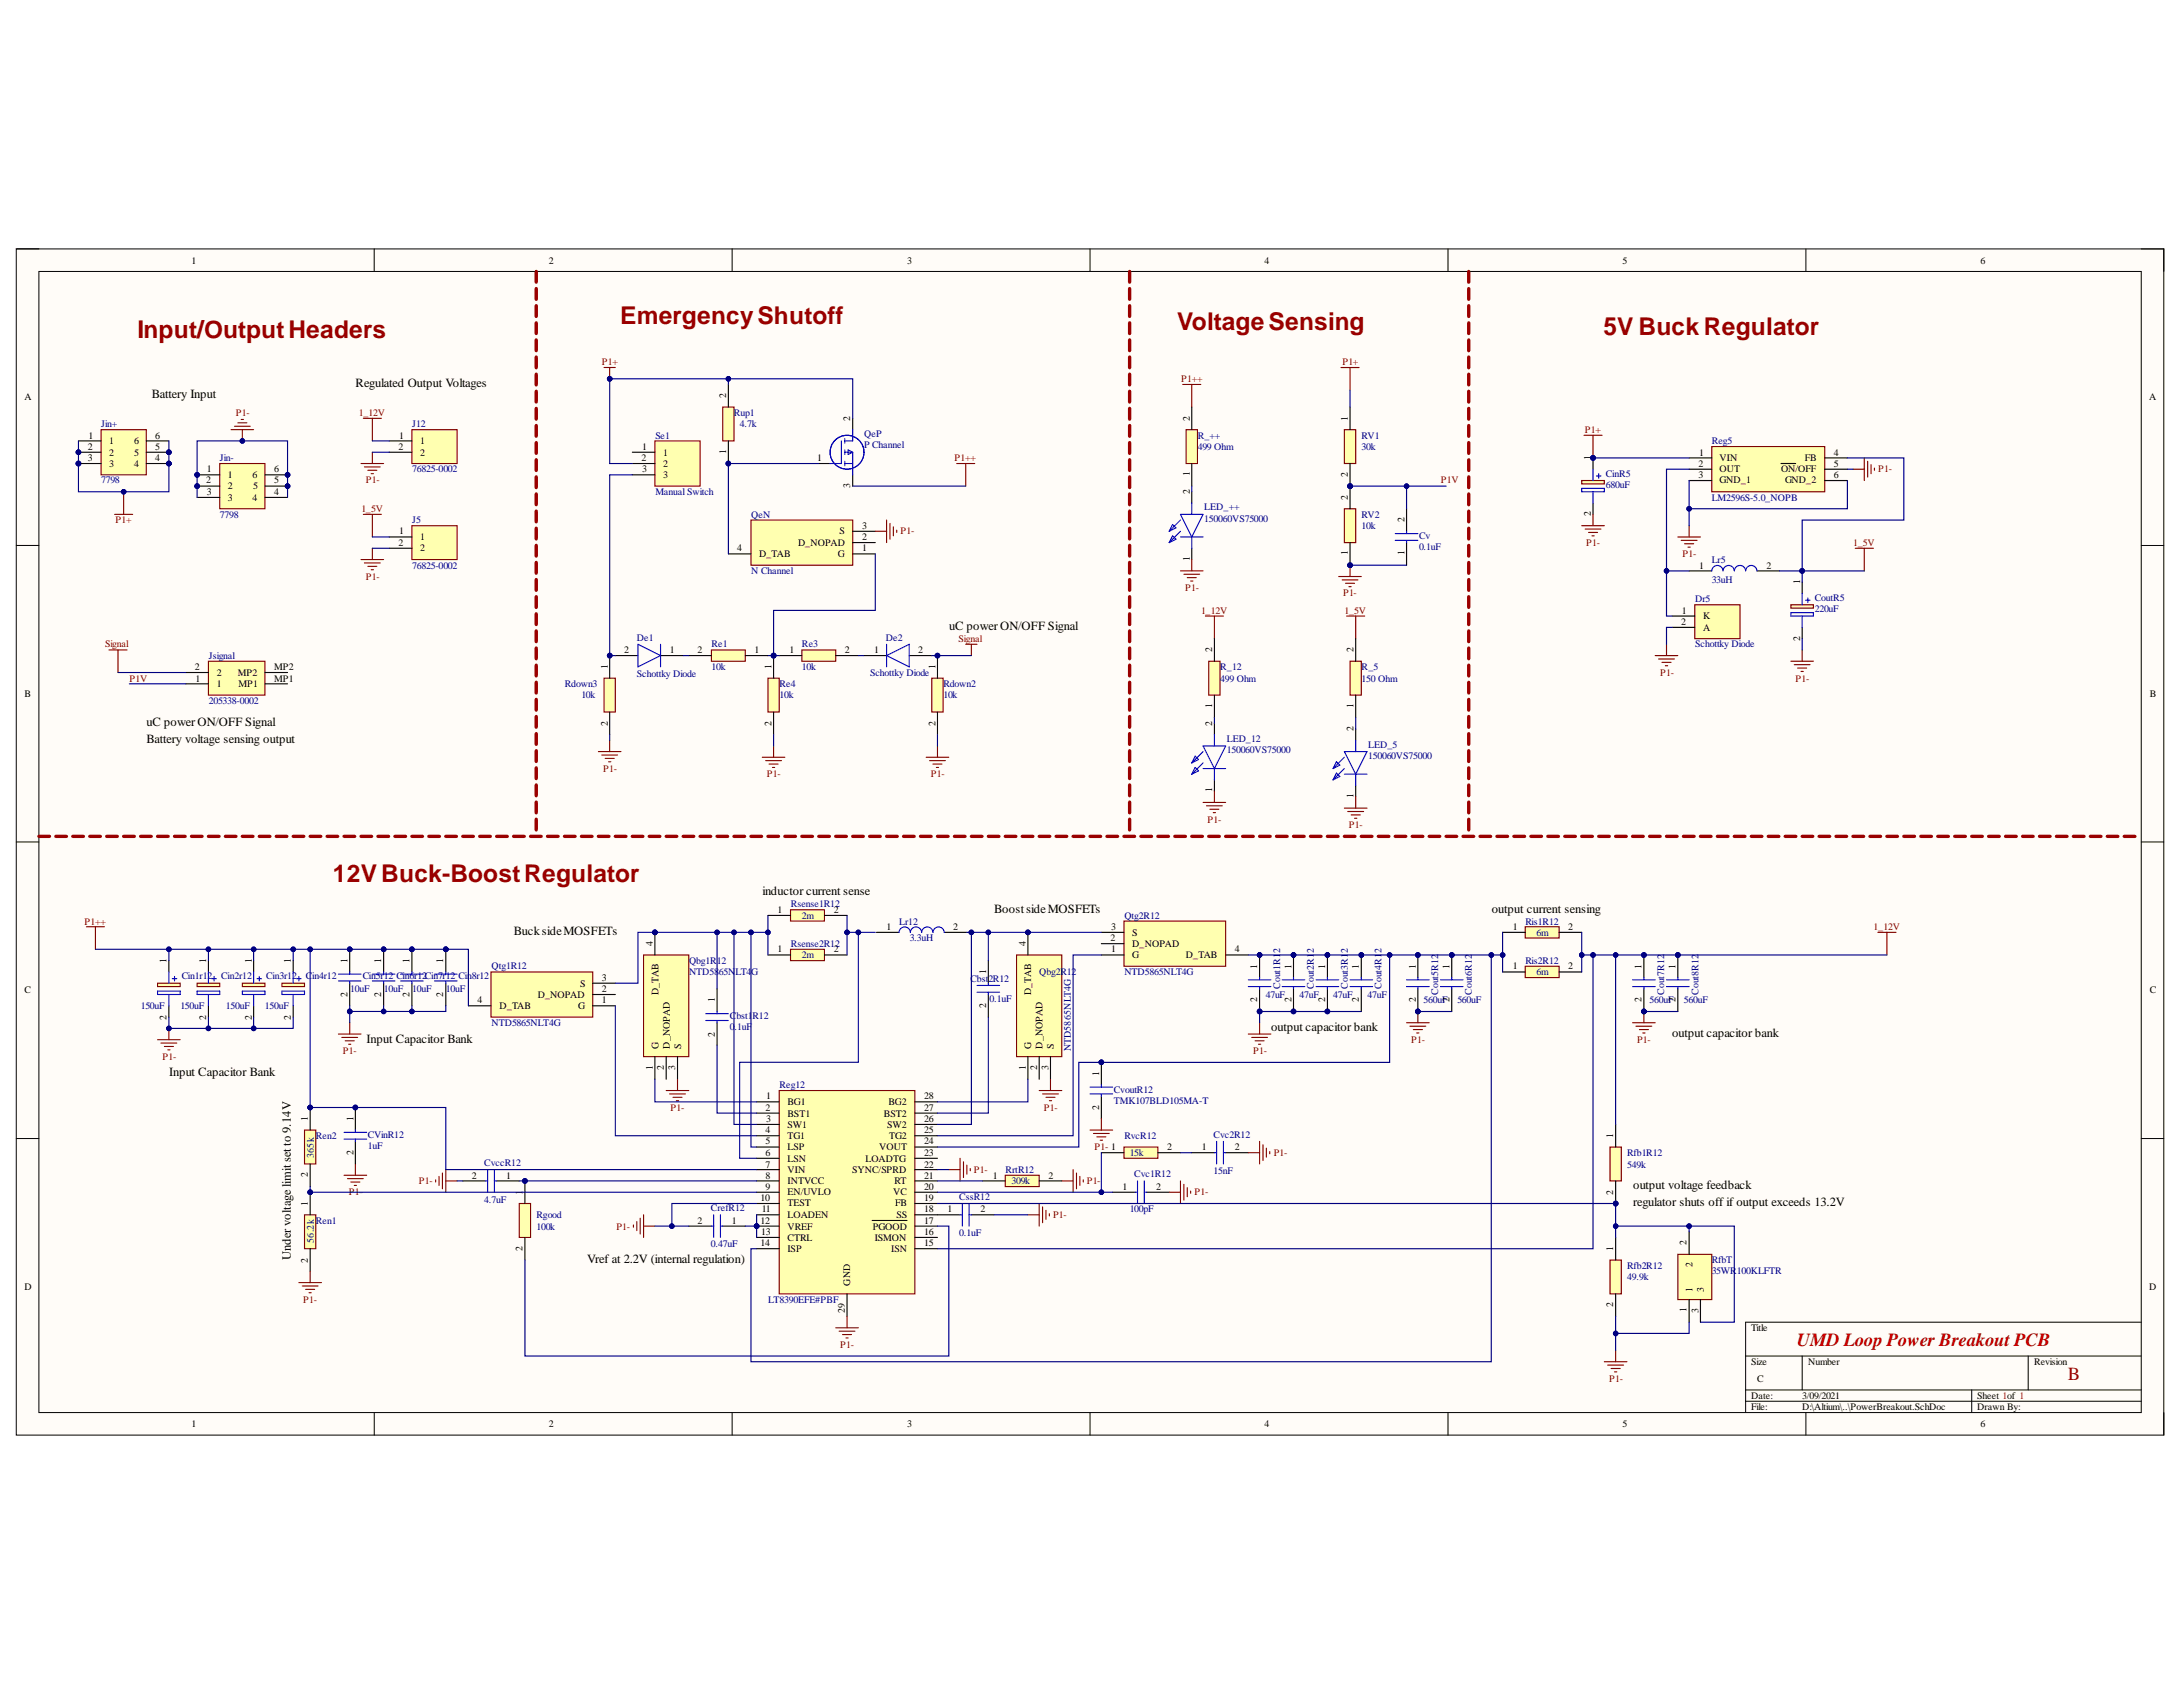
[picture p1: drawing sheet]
<svg xmlns="http://www.w3.org/2000/svg" width="279mm" height="216mm" viewBox="0 0 279 216" stroke-linecap="round" stroke-linejoin="round" font-family="sans-serif">
<defs><g id="words">
<g font-size="3.1" fill="#900">
<text x="79.4" y="41.4">EmergencyShutoff</text>
<text x="17.6" y="43.3">Input/OutputHeaders</text>
<text x="150.7" y="42.3">Voltage Sensing</text>
<text x="205.2" y="42.9">5V Buck Regulator</text>
<text x="42.6" y="112.8">12V Buck-BoostRegulator</text>
</g>
<text font-size="2.4" fill="#c00" x="230" y="172.3">UMD LoopPower Breakout PCB</text>
<text font-size="2.4" fill="#900" x="264.7" y="176.6">B</text>
<g font-size="1.6">
<text x="19.4" y="51">Battery Input</text>
<text x="45.5" y="49.5">Regulated Output Voltages</text>
<text x="121.5" y="80.6">uC power ON/OFF Signal</text>
<text x="18.8" y="93">uC power ON/OFF Signal</text>
<text x="18.8" y="95.1">Battery voltage sensing output</text>
<text x="65.8" y="119.7">BucksideMOSFETs</text>
<text x="97.6" y="114.6">inductor current sense</text>
<text x="127.3" y="116.8">BoostsideMOSFETs</text>
<text x="190.9" y="116.8">output current sensing</text>
<text x="21.6" y="137.8">Input Capacitor Bank</text>
<text x="46.9" y="133.4">Input Capacitor Bank</text>
<text x="162.7" y="132">output capacitor bank</text>
<text x="214" y="132.7">output capacitor bank</text>
<text x="209" y="152.2">output voltage feedback</text>
<text x="209" y="154.4">regulator shuts off if output exceeds 13.2V</text>
<text x="37.2" y="161.2" transform="rotate(-90 37.2 161.2)">Under voltage limit set to 9.14V</text>
<text x="75.2" y="161.6">Vref at 2.2V (internal regulation)</text>
</g>
<g font-size="1.3">
<text x="24.5" y="33.7">1</text>
<text x="70.3" y="33.7">2</text>
<text x="116.1" y="33.7">3</text>
<text x="161.8" y="33.7">4</text>
<text x="207.7" y="33.7">5</text>
<text x="253.5" y="33.7">6</text>
<text x="3.1" y="51.2">A</text>
<text x="92.9" y="51" transform="rotate(-90 92.9 51)">2</text>
<text x="108.8" y="53.8" transform="rotate(-90 108.8 53.8)">2</text>
<text x="152.3" y="53.8" transform="rotate(-90 152.3 53.8)">2</text>
<text x="172.5" y="53.8" transform="rotate(-90 172.5 53.8)">1</text>
<text x="275.1" y="51.2">A</text>
<text x="11.2" y="57.6">2</text>
<text x="11.2" y="59">3</text>
<text x="11.3" y="56.1">1</text>
<text x="14" y="56.9">1</text>
<text x="14" y="58.3">2</text>
<text x="14" y="59.8">3</text>
<text x="17.2" y="59.8">4</text>
<text x="17.2" y="58.3">5</text>
<text x="17.2" y="56.9">6</text>
<text x="19.9" y="59">4</text>
<text x="19.9" y="57.6">5</text>
<text x="19.9" y="56.1">6</text>
<text x="51" y="57.6">2</text>
<text x="51.1" y="56.1">1</text>
<text x="53.8" y="56.9">1</text>
<text x="53.8" y="58.3">2</text>
<text x="82.1" y="59">2</text>
<text x="82.2" y="57.6">1</text>
<text x="84.9" y="58.3">1</text>
<text x="84.9" y="59.8">2</text>
<text x="92.9" y="58.1" transform="rotate(-90 92.9 58.1)">1</text>
<text x="104.6" y="59">1</text>
<text x="203.6" y="58.9" transform="rotate(-90 203.6 58.9)">1</text>
<text x="217.4" y="59.8">2</text>
<text x="217.5" y="58.3">1</text>
<text x="220.1" y="59">VIN</text>
<text x="231" y="59">FB</text>
<text x="234.7" y="58.3">4</text>
<text x="234.7" y="59.8">5</text>
<text x="26.4" y="61.9">2</text>
<text x="26.5" y="60.4">1</text>
<text x="26.5" y="63.4">3</text>
<text x="29.2" y="61.2">1</text>
<text x="29.2" y="62.6">2</text>
<text x="29.2" y="64.1">3</text>
<text x="32.3" y="64.1">4</text>
<text x="32.3" y="61.2">6</text>
<text x="32.4" y="62.6">5</text>
<text x="35.1" y="63.4">4</text>
<text x="35.1" y="61.9">5</text>
<text x="35.1" y="60.4">6</text>
<text x="82.2" y="60.4">3</text>
<text x="84.9" y="61.2">3</text>
<text x="108.8" y="62.5" transform="rotate(-90 108.8 62.5)">3</text>
<text x="152.3" y="63.2" transform="rotate(-90 152.3 63.2)">2</text>
<text x="152.3" y="60.9" transform="rotate(-90 152.3 60.9)">1</text>
<text x="172.5" y="64" transform="rotate(-90 172.5 64)">2</text>
<text x="172.5" y="61.1" transform="rotate(-90 172.5 61.1)">2</text>
<text x="217.4" y="61.2">3</text>
<text x="220.1" y="60.4">OUT</text>
<text x="220.1" y="61.9">GND_1</text>
<text x="228" y="60.4">ON/OFF</text>
<text x="228.5" y="61.9">GND_2</text>
<text x="234.7" y="61.2">6</text>
<text x="51" y="69.9">2</text>
<text x="51.1" y="68.4">1</text>
<text x="53.8" y="69.1">1</text>
<text x="53.8" y="70.6">2</text>
<text x="94.4" y="70.6">4</text>
<text x="97.2" y="71.3">D_TAB</text>
<text x="102.1" y="69.9">D_NOPAD</text>
<text x="107.2" y="71.3">G</text>
<text x="107.5" y="68.4">S</text>
<text x="110.3" y="70.6">1</text>
<text x="110.3" y="69.1">2</text>
<text x="110.3" y="67.7">3</text>
<text x="152.3" y="71.8" transform="rotate(-90 152.3 71.8)">1</text>
<text x="172.5" y="71.1" transform="rotate(-90 172.5 71.1)">1</text>
<text x="179.8" y="71.1" transform="rotate(-90 179.8 71.1)">1</text>
<text x="179.8" y="66.9" transform="rotate(-90 179.8 66.9)">2</text>
<text x="203.6" y="66.1" transform="rotate(-90 203.6 66.1)">2</text>
<text x="217.5" y="72.8">1</text>
<text x="226.1" y="72.8">2</text>
<text x="230.4" y="74.8" transform="rotate(-90 230.4 74.8)">1</text>
<text x="79.9" y="83.6">2</text>
<text x="85.7" y="83.6">1</text>
<text x="89.3" y="83.6">2</text>
<text x="96.6" y="83.6">1</text>
<text x="101" y="83.6">1</text>
<text x="108.1" y="83.6">2</text>
<text x="111.9" y="83.6">1</text>
<text x="117.5" y="83.6">2</text>
<text x="155.2" y="83.5" transform="rotate(-90 155.2 83.5)">2</text>
<text x="173.2" y="83.5" transform="rotate(-90 173.2 83.5)">2</text>
<text x="215.2" y="80">2</text>
<text x="215.3" y="78.5">1</text>
<text x="218" y="79.3">K</text>
<text x="218" y="80.7">A</text>
<text x="230.4" y="82.1" transform="rotate(-90 230.4 82.1)">2</text>
<text x="3.1" y="89.2">B</text>
<text x="24.9" y="85.8">2</text>
<text x="25" y="87.2">1</text>
<text x="27.7" y="87.9">1</text>
<text x="27.7" y="86.5">2</text>
<text x="30.4" y="86.5">MP2</text>
<text x="30.5" y="87.9">MP1</text>
<text x="35.1" y="87.2">MP1</text>
<text x="35.1" y="85.8">MP2</text>
<text x="77.8" y="85.6" transform="rotate(-90 77.8 85.6)">1</text>
<text x="98.8" y="85.6" transform="rotate(-90 98.8 85.6)">1</text>
<text x="119.7" y="85.6" transform="rotate(-90 119.7 85.6)">1</text>
<text x="275.1" y="89.2">B</text>
<text x="77.8" y="92.9" transform="rotate(-90 77.8 92.9)">2</text>
<text x="98.8" y="92.9" transform="rotate(-90 98.8 92.9)">2</text>
<text x="119.7" y="92.9" transform="rotate(-90 119.7 92.9)">2</text>
<text x="155.2" y="92.9" transform="rotate(-90 155.2 92.9)">2</text>
<text x="155.2" y="90.6" transform="rotate(-90 155.2 90.6)">1</text>
<text x="173.2" y="93.6" transform="rotate(-90 173.2 93.6)">2</text>
<text x="173.2" y="90.6" transform="rotate(-90 173.2 90.6)">1</text>
<text x="155.2" y="101.4" transform="rotate(-90 155.2 101.4)">1</text>
<text x="173.2" y="102.2" transform="rotate(-90 173.2 102.2)">1</text>
<text x="99.5" y="116.9">1</text>
<text x="106.7" y="116.9">2</text>
<text x="113.5" y="119">1</text>
<text x="122" y="119">2</text>
<text x="142.2" y="119">3</text>
<text x="144.9" y="119.8">S</text>
<text x="193.6" y="119">1</text>
<text x="200.7" y="119">2</text>
<text x="21.3" y="123.2" transform="rotate(-90 21.3 123.2)">1</text>
<text x="26.4" y="123.2" transform="rotate(-90 26.4 123.2)">1</text>
<text x="32.2" y="123.2" transform="rotate(-90 32.2 123.2)">1</text>
<text x="37.2" y="123.2" transform="rotate(-90 37.2 123.2)">1</text>
<text x="44.5" y="123.2" transform="rotate(-90 44.5 123.2)">1</text>
<text x="48.8" y="123.2" transform="rotate(-90 48.8 123.2)">1</text>
<text x="52.4" y="123.2" transform="rotate(-90 52.4 123.2)">1</text>
<text x="56.7" y="123.2" transform="rotate(-90 56.7 123.2)">1</text>
<text x="77" y="125.5">3</text>
<text x="83.5" y="121" transform="rotate(-90 83.5 121)">4</text>
<text x="99.5" y="121.9">1</text>
<text x="106.7" y="121.9">2</text>
<text x="126.2" y="124.7" transform="rotate(-90 126.2 124.7)">1</text>
<text x="131.3" y="121" transform="rotate(-90 131.3 121)">4</text>
<text x="142.1" y="120.4">2</text>
<text x="142.2" y="121.9">1</text>
<text x="144.9" y="122.6">G</text>
<text x="144.9" y="121.2">D_NOPAD</text>
<text x="151.8" y="122.6">D_TAB</text>
<text x="158" y="121.9">4</text>
<text x="160.9" y="124" transform="rotate(-90 160.9 124)">1</text>
<text x="165.3" y="124" transform="rotate(-90 165.3 124)">1</text>
<text x="169.6" y="124" transform="rotate(-90 169.6 124)">1</text>
<text x="173.9" y="124" transform="rotate(-90 173.9 124)">1</text>
<text x="181.2" y="124" transform="rotate(-90 181.2 124)">1</text>
<text x="185.5" y="124" transform="rotate(-90 185.5 124)">1</text>
<text x="193.6" y="124.1">1</text>
<text x="200.7" y="124.1">2</text>
<text x="210.1" y="124" transform="rotate(-90 210.1 124)">1</text>
<text x="214.4" y="124" transform="rotate(-90 214.4 124)">1</text>
<text x="3.1" y="127.1">C</text>
<text x="21.3" y="130.5" transform="rotate(-90 21.3 130.5)">2</text>
<text x="26.4" y="130.5" transform="rotate(-90 26.4 130.5)">2</text>
<text x="32.2" y="130.5" transform="rotate(-90 32.2 130.5)">2</text>
<text x="37.2" y="130.5" transform="rotate(-90 37.2 130.5)">2</text>
<text x="44.5" y="127.6" transform="rotate(-90 44.5 127.6)">2</text>
<text x="48.8" y="127.6" transform="rotate(-90 48.8 127.6)">2</text>
<text x="52.4" y="127.6" transform="rotate(-90 52.4 127.6)">2</text>
<text x="56.7" y="127.6" transform="rotate(-90 56.7 127.6)">2</text>
<text x="61.1" y="128.4">4</text>
<text x="63.9" y="129.1">D_TAB</text>
<text x="68.8" y="127.7">D_NOPAD</text>
<text x="74" y="129.1">G</text>
<text x="74.2" y="126.3">S</text>
<text x="77" y="128.4">1</text>
<text x="77" y="126.9">2</text>
<text x="84.3" y="127.4" transform="rotate(-90 84.3 127.4)">D_TAB</text>
<text x="91.5" y="128.3" transform="rotate(-90 91.5 128.3)">1</text>
<text x="126.2" y="129.1" transform="rotate(-90 126.2 129.1)">2</text>
<text x="132" y="127.4" transform="rotate(-90 132 127.4)">D_TAB</text>
<text x="160.9" y="128.3" transform="rotate(-90 160.9 128.3)">2</text>
<text x="165.3" y="128.3" transform="rotate(-90 165.3 128.3)">2</text>
<text x="169.6" y="128.3" transform="rotate(-90 169.6 128.3)">2</text>
<text x="173.9" y="128.3" transform="rotate(-90 173.9 128.3)">2</text>
<text x="181.2" y="128.3" transform="rotate(-90 181.2 128.3)">2</text>
<text x="185.5" y="128.3" transform="rotate(-90 185.5 128.3)">2</text>
<text x="210.1" y="128.3" transform="rotate(-90 210.1 128.3)">2</text>
<text x="214.4" y="128.3" transform="rotate(-90 214.4 128.3)">2</text>
<text x="275.1" y="127.1">C</text>
<text x="83.5" y="136.9" transform="rotate(-90 83.5 136.9)">1</text>
<text x="84.3" y="134.2" transform="rotate(-90 84.3 134.2)">G</text>
<text x="85" y="137" transform="rotate(-90 85 137)">2</text>
<text x="85.7" y="134.2" transform="rotate(-90 85.7 134.2)">D_NOPAD</text>
<text x="86.4" y="136.9" transform="rotate(-90 86.4 136.9)">3</text>
<text x="87.2" y="134.2" transform="rotate(-90 87.2 134.2)">S</text>
<text x="91.5" y="132.7" transform="rotate(-90 91.5 132.7)">2</text>
<text x="131.3" y="136.9" transform="rotate(-90 131.3 136.9)">1</text>
<text x="132" y="134.2" transform="rotate(-90 132 134.2)">G</text>
<text x="132.7" y="137" transform="rotate(-90 132.7 137)">2</text>
<text x="133.4" y="134.2" transform="rotate(-90 133.4 134.2)">D_NOPAD</text>
<text x="134.2" y="136.9" transform="rotate(-90 134.2 136.9)">3</text>
<text x="134.9" y="134.2" transform="rotate(-90 134.9 134.2)">S</text>
<text x="140.7" y="137.7" transform="rotate(-90 140.7 137.7)">1</text>
<text x="39.4" y="143.5" transform="rotate(-90 39.4 143.5)">1</text>
<text x="45.2" y="143.5" transform="rotate(-90 45.2 143.5)">1</text>
<text x="98" y="142.1">2</text>
<text x="98.1" y="140.7">1</text>
<text x="98.1" y="143.6">3</text>
<text x="100.8" y="141.4">BG1</text>
<text x="100.8" y="142.9">BST1</text>
<text x="113.1" y="142.9">BST2</text>
<text x="113.7" y="141.4">BG2</text>
<text x="118.3" y="140.7">28</text>
<text x="118.3" y="142.1">27</text>
<text x="118.3" y="143.6">26</text>
<text x="140.7" y="142.1" transform="rotate(-90 140.7 142.1)">2</text>
<text x="45.2" y="147.8" transform="rotate(-90 45.2 147.8)">2</text>
<text x="98" y="145">4</text>
<text x="98" y="146.5">5</text>
<text x="98" y="147.9">6</text>
<text x="98" y="149.4">7</text>
<text x="100.8" y="144.3">SW1</text>
<text x="100.8" y="145.8">TG1</text>
<text x="100.8" y="147.2">LSP</text>
<text x="100.8" y="148.7">LSN</text>
<text x="110.8" y="148.7">LOADTG</text>
<text x="112.5" y="147.2">VOUT</text>
<text x="113.6" y="144.3">SW2</text>
<text x="113.8" y="145.8">TG2</text>
<text x="118.3" y="145">25</text>
<text x="118.3" y="146.5">24</text>
<text x="118.3" y="147.9">23</text>
<text x="118.3" y="149.4">22</text>
<text x="149.4" y="147.2">2</text>
<text x="153.8" y="147.2">1</text>
<text x="158" y="147.2">2</text>
<text x="206.5" y="145.6" transform="rotate(-90 206.5 145.6)">1</text>
<text x="39.4" y="154.3" transform="rotate(-90 39.4 154.3)">1</text>
<text x="39.4" y="150.7" transform="rotate(-90 39.4 150.7)">2</text>
<text x="60.4" y="150.9">2</text>
<text x="64.8" y="150.9">1</text>
<text x="66.9" y="152.9" transform="rotate(-90 66.9 152.9)">1</text>
<text x="97.3" y="153.7">10</text>
<text x="97.5" y="155.2">11</text>
<text x="98" y="150.9">8</text>
<text x="98" y="152.3">9</text>
<text x="100.8" y="150.1">VIN</text>
<text x="100.8" y="151.5">INTVCC</text>
<text x="100.8" y="153">EN/UVLO</text>
<text x="100.8" y="154.4">TEST</text>
<text x="100.8" y="155.9">LOADEN</text>
<text x="109.1" y="150.1">SYNC/SPRD</text>
<text x="114.3" y="153">VC</text>
<text x="114.5" y="151.5">RT</text>
<text x="114.6" y="154.4">FB</text>
<text x="114.7" y="155.9">SS</text>
<text x="118.3" y="150.9">21</text>
<text x="118.3" y="152.3">20</text>
<text x="118.3" y="153.7">19</text>
<text x="118.3" y="155.2">18</text>
<text x="121.2" y="155.2">1</text>
<text x="125.5" y="155.2">2</text>
<text x="127.1" y="150.9">1</text>
<text x="134.2" y="150.9">2</text>
<text x="143.7" y="152.3">1</text>
<text x="148" y="152.3">2</text>
<text x="206.5" y="152.9" transform="rotate(-90 206.5 152.9)">2</text>
<text x="39.4" y="161.6" transform="rotate(-90 39.4 161.6)">2</text>
<text x="66.9" y="160.1" transform="rotate(-90 66.9 160.1)">2</text>
<text x="89.3" y="156.6">2</text>
<text x="93.7" y="156.6">1</text>
<text x="97.3" y="156.6">12</text>
<text x="97.3" y="159.5">14</text>
<text x="97.4" y="158">13</text>
<text x="100.8" y="157.4">VREF</text>
<text x="100.8" y="158.8">CTRL</text>
<text x="100.8" y="160.2">ISP</text>
<text x="111.7" y="157.4">PGOOD</text>
<text x="111.9" y="158.8">ISMON</text>
<text x="114.1" y="160.2">ISN</text>
<text x="118.3" y="156.6">17</text>
<text x="118.3" y="158">16</text>
<text x="118.3" y="159.5">15</text>
<text x="206.5" y="160.1" transform="rotate(-90 206.5 160.1)">1</text>
<text x="215.9" y="159.4" transform="rotate(-90 215.9 159.4)">2</text>
<text x="3.1" y="165.1">D</text>
<text x="108.8" y="164.5" transform="rotate(-90 108.8 164.5)">GND</text>
<text x="206.5" y="167.3" transform="rotate(-90 206.5 167.3)">2</text>
<text x="215.9" y="167.9" transform="rotate(-90 215.9 167.9)">1</text>
<text x="216.6" y="165.3" transform="rotate(-90 216.6 165.3)">1</text>
<text x="216.6" y="162.2" transform="rotate(-90 216.6 162.2)">2</text>
<text x="218.1" y="165.3" transform="rotate(-90 218.1 165.3)">3</text>
<text x="275.1" y="165.1">D</text>
<text x="108.1" y="168" transform="rotate(-90 108.1 168)">29</text>
<text x="217.4" y="168" transform="rotate(-90 217.4 168)">3</text>
<text x="224.1" y="170.4">Title</text>
<text x="224.1" y="174.7">Size</text>
<text x="224.1" y="179">Date:</text>
<text x="224.9" y="176.9">C</text>
<text x="230.7" y="179">3/09/2021</text>
<text x="231.4" y="174.7">Number</text>
<text x="253.1" y="179">Sheet 1of 1</text>
<text x="260.3" y="174.7">Revision</text>
<text x="24.5" y="182.6">1</text>
<text x="70.3" y="182.6">2</text>
<text x="116.1" y="182.6">3</text>
<text x="161.8" y="182.6">4</text>
<text x="207.7" y="182.6">5</text>
<text x="224.1" y="180.4">File:</text>
<text x="230.7" y="180.4">D:\Altium\..\PowerBreakout.SchDoc</text>
<text x="253.1" y="180.4">Drawn By:</text>
<text x="253.5" y="182.6">6</text>
</g>
<g font-size="1.3" fill="#800000">
<text x="77" y="46.7">P1+</text>
<text x="171.8" y="46.7">P1+</text>
<text x="30.2" y="53.2">P1-</text>
<text x="45.9" y="53.2">1_12V</text>
<text x="151.2" y="48.9">P1++</text>
<text x="122.2" y="59">P1++</text>
<text x="202.8" y="55.4">P1+</text>
<text x="46.3" y="65.5">1_5V</text>
<text x="46.8" y="61.9">P1-</text>
<text x="184.4" y="61.9">P1V</text>
<text x="240.4" y="60.4">P1-</text>
<text x="14.8" y="66.9">P1+</text>
<text x="115.2" y="68.4">P1-</text>
<text x="203" y="69.9">P1-</text>
<text x="215.4" y="71.3">P1-</text>
<text x="237.2" y="69.9">1_5V</text>
<text x="46.8" y="74.2">P1-</text>
<text x="151.7" y="75.6">P1-</text>
<text x="171.9" y="76.3">P1-</text>
<text x="13.4" y="82.8">Signal</text>
<text x="122.7" y="82.1">Signal</text>
<text x="153.7" y="78.5">1_12V</text>
<text x="172.1" y="78.5">1_5V</text>
<text x="16.6" y="87.2">P1V</text>
<text x="212.5" y="86.5">P1-</text>
<text x="229.8" y="87.2">P1-</text>
<text x="77.2" y="98.8">P1-</text>
<text x="98.2" y="99.5">P1-</text>
<text x="119.1" y="99.5">P1-</text>
<text x="154.6" y="105.3">P1-</text>
<text x="172.7" y="106">P1-</text>
<text x="10.8" y="118.3">P1++</text>
<text x="239.8" y="119">1_12V</text>
<text x="20.8" y="135.6">P1-</text>
<text x="43.9" y="134.9">P1-</text>
<text x="160.4" y="134.9">P1-</text>
<text x="180.6" y="133.4">P1-</text>
<text x="209.5" y="133.4">P1-</text>
<text x="85.8" y="142.1">P1-</text>
<text x="133.6" y="142.1">P1-</text>
<text x="140.1" y="147.2">P1- 1</text>
<text x="163" y="147.9">P1-</text>
<text x="44.6" y="153">P1-</text>
<text x="53.6" y="151.5">P1-</text>
<text x="124.6" y="150.1">P1-</text>
<text x="134.8" y="155.9">P1-</text>
<text x="139.1" y="151.5">P1-</text>
<text x="152.9" y="153">P1-</text>
<text x="78.9" y="157.4">P1-</text>
<text x="38.8" y="166.7">P1-</text>
<text x="107.6" y="172.5">P1-</text>
<text x="206" y="176.9">P1-</text>
</g>
<g font-size="1.3" fill="#000080">
<text x="93.9" y="53.2">Rup1</text>
<text x="12.9" y="54.7">Jin+</text>
<text x="28.2" y="59">Jin-</text>
<text x="52.8" y="54.7">J12</text>
<text x="83.9" y="56.1">Se1</text>
<text x="94.7" y="54.7">4.7k</text>
<text x="110.6" y="56">QeP</text>
<text x="110.6" y="57.4">P Channel</text>
<text x="153.3" y="56.1">R_++</text>
<text x="153.3" y="57.6">499 Ohm</text>
<text x="174.3" y="56.1">RV1</text>
<text x="174.3" y="57.6">30k</text>
<text x="219.1" y="56.9">Reg5</text>
<text x="12.9" y="61.9">7798</text>
<text x="52.8" y="60.4">76825-0002</text>
<text x="83.9" y="63.4">Manual Switch</text>
<text x="154.1" y="65.3">LED_++</text>
<text x="205.5" y="61">CinR5</text>
<text x="205.5" y="62.5">680uF</text>
<text x="219.1" y="64.1">LM2596S-5.0_NOPB</text>
<text x="28.2" y="66.3">7798</text>
<text x="52.8" y="66.9">J5</text>
<text x="96.1" y="66.3">QeN</text>
<text x="154.1" y="66.9">150060VS75000</text>
<text x="174.3" y="66.3">RV2</text>
<text x="174.3" y="67.7">10k</text>
<text x="181.6" y="69">Cv</text>
<text x="181.6" y="70.4">0.1uF</text>
<text x="52.8" y="72.8">76825-0002</text>
<text x="96.1" y="73.4">N Channel</text>
<text x="217" y="77.1">Dr5</text>
<text x="219.1" y="72.1">Lr5</text>
<text x="219.1" y="74.6">33uH</text>
<text x="232.3" y="76.9">CoutR5</text>
<text x="81.5" y="82">De1</text>
<text x="91.1" y="82.8">Re1</text>
<text x="102.6" y="82.8">Re3</text>
<text x="113.4" y="82">De2</text>
<text x="217" y="82.8">Schottky Diode</text>
<text x="232.3" y="78.3">220uF</text>
<text x="26.7" y="84.3">Jsignal</text>
<text x="72.3" y="87.9">Rdown3</text>
<text x="74.4" y="89.3">10k</text>
<text x="81.5" y="86.6">Schottky Diode</text>
<text x="91.1" y="85.8">10k</text>
<text x="99.8" y="87.9">Re4</text>
<text x="99.8" y="89.3">10k</text>
<text x="102.6" y="85.8">10k</text>
<text x="111.4" y="86.5">Schottky Diode</text>
<text x="120.7" y="87.9">Rdown2</text>
<text x="120.7" y="89.3">10k</text>
<text x="156.2" y="85.8">R_12</text>
<text x="156.2" y="87.2">499 Ohm</text>
<text x="174.3" y="85.8">R_5</text>
<text x="174.3" y="87.2">150 Ohm</text>
<text x="26.7" y="90.1">205338-0002</text>
<text x="157" y="95">LED_12</text>
<text x="175.1" y="95.8">LED_5</text>
<text x="157" y="96.4">150060VS75000</text>
<text x="175.1" y="97.2">150060VS75000</text>
<text x="101.2" y="116.1">Rsense1R12</text>
<text x="102.6" y="117.6">2m</text>
<text x="115.1" y="118.3">Lr12</text>
<text x="143.9" y="117.6">Qtg2R12</text>
<text x="195.2" y="118.3">Ris1R12</text>
<text x="196.7" y="119.8">6m</text>
<text x="23.3" y="125.3">Cin1r12</text>
<text x="28.3" y="125.3">Cin2r12</text>
<text x="34.1" y="125.3">Cin3r12</text>
<text x="39.1" y="125.3">Cin4r12</text>
<text x="46.4" y="125.3">Cin5r12 Cin6r12Cin7r12 Cin8r12</text>
<text x="62.9" y="124.1">Qtg1R12</text>
<text x="88.2" y="123.4">Qbg1R12</text>
<text x="88.2" y="124.8">NTD58</text>
<text x="92" y="124.8">65N</text>
<text x="94.1" y="124.8">LT4</text>
<text x="96.2" y="124.8">G</text>
<text x="101.2" y="121.2">Rsense2R12</text>
<text x="102.6" y="122.6">2m</text>
<text x="116.4" y="120.4">3.3uH</text>
<text x="124.2" y="125.7">Cbst2R12</text>
<text x="133" y="124.8">Qbg2R12</text>
<text x="143.9" y="124.8">NTD5865NLT4G</text>
<text x="163.9" y="122" transform="rotate(-90 163.9 122)">2</text>
<text x="168.2" y="122" transform="rotate(-90 168.2 122)">2</text>
<text x="172.5" y="122" transform="rotate(-90 172.5 122)">2</text>
<text x="176.8" y="122" transform="rotate(-90 176.8 122)">2</text>
<text x="195.2" y="123.4">Ris2R12</text>
<text x="196.7" y="124.8">6m</text>
<text x="18" y="129.1">150uF</text>
<text x="23.1" y="129.1">150uF</text>
<text x="28.9" y="129.1">150uF</text>
<text x="33.9" y="129.1">150uF</text>
<text x="44.8" y="126.9">10uF</text>
<text x="49.1" y="126.9">10uF</text>
<text x="52.8" y="126.9">10uF</text>
<text x="57.1" y="126.9">10uF</text>
<text x="62.9" y="131.3">NTD5865NLT4G</text>
<text x="93.4" y="130.4">Cbst1</text>
<text x="93.4" y="131.8">0</text>
<text x="94" y="131.8">.1uF</text>
<text x="96.3" y="130.4">R12</text>
<text x="126.7" y="128.3">0.1uF</text>
<text x="162" y="127.7">47uF</text>
<text x="163.9" y="126.5" transform="rotate(-90 163.9 126.5)">Cout1R1</text>
<text x="166.3" y="127.7">47uF</text>
<text x="168.2" y="126.5" transform="rotate(-90 168.2 126.5)">Cout2R1</text>
<text x="170.6" y="127.7">47uF</text>
<text x="172.5" y="126.5" transform="rotate(-90 172.5 126.5)">Cout3R1</text>
<text x="175" y="127.7">47uF</text>
<text x="176.8" y="126.5" transform="rotate(-90 176.8 126.5)">Cout4R1</text>
<text x="182.2" y="128.4">560uF</text>
<text x="184.1" y="127.3" transform="rotate(-90 184.1 127.3)">Cout5R12</text>
<text x="186.5" y="128.4">560uF</text>
<text x="188.4" y="127.3" transform="rotate(-90 188.4 127.3)">Cout6R12</text>
<text x="211.1" y="128.4">560uF</text>
<text x="213" y="127.3" transform="rotate(-90 213 127.3)">Cout7R12</text>
<text x="215.5" y="128.4">560uF</text>
<text x="217.4" y="127.3" transform="rotate(-90 217.4 127.3)">Cout8R12</text>
<text x="137.1" y="134.5" transform="rotate(-90 137.1 134.5)">NTD5865NLT4G</text>
<text x="99.8" y="139.3">Reg12</text>
<text x="142.6" y="139.9">CvoutR12</text>
<text x="142.6" y="141.3">TMK107BLD105MA-T</text>
<text x="40.2" y="148.2" transform="rotate(-90 40.2 148.2)">365k</text>
<text x="40.4" y="145.8">Ren2</text>
<text x="47.1" y="145.6">CVinR12</text>
<text x="47.1" y="147.1">1uF</text>
<text x="62" y="149.2">CvccR12</text>
<text x="143.9" y="145.8">RvcR12</text>
<text x="144.6" y="147.9">15k</text>
<text x="155.3" y="145.6">Cvc2R12</text>
<text x="208.3" y="147.9">Rfb1R12</text>
<text x="208.3" y="149.4">549k</text>
<text x="62" y="153.9">4.7uF</text>
<text x="68.7" y="155.9">Rgood</text>
<text x="91" y="155">CrefR12</text>
<text x="122.8" y="153.6">CssR12</text>
<text x="128.7" y="150.1">RrtR12</text>
<text x="129.5" y="151.5">309k</text>
<text x="144.6" y="155.2">100pF</text>
<text x="145.2" y="150.7">Cvc1R12</text>
<text x="155.3" y="150.3">15nF</text>
<text x="40.2" y="159.1" transform="rotate(-90 40.2 159.1)">56.2k</text>
<text x="40.4" y="156.6">Ren1</text>
<text x="68.7" y="157.4">100k</text>
<text x="91" y="159.6">0.47uF</text>
<text x="122.8" y="158.2">0.1uF</text>
<text x="219.1" y="161.7">RfbT</text>
<text x="98.3" y="166.7">LT8390EFE#PBF</text>
<text x="208.3" y="162.3">Rfb2R12</text>
<text x="208.3" y="163.9">49.9k</text>
<text x="219.1" y="163.1">35WR100KLFTR</text>
</g>
</g></defs>
<path d="M2.1 31.9h274.8v151.8h-274.8z" fill-rule="evenodd" fill="#fffcf8"/>
<path d="M2.1 31.9h274.8v151.8h-274.8z" fill="none" stroke="#000" stroke-width=".13"/>
<path d="M5 34.7h269.1v146.1h-269.1z" fill-rule="evenodd" fill="#fffcf8"/>
<g fill="none" stroke="#000" stroke-width=".13">
<path d="M2.1 31.9h2.9M5 34.7h269.1v146.1h-269.1zM47.9 31.9v2.8M93.7 31.9v2.8M139.5 31.9v2.8M185.3 31.9v2.8M231.1 31.9v2.8M274.1 31.9h2.8v2.8M2.1 69.8h2.9M274.1 69.8h2.8M2.1 107.8h2.9M274.1 107.8h2.8"/>
<path d="M2.1 145.7h2.9M274.1 145.7h2.8M223.4 173.5h50.7M223.4 177.9h50.7M223.4 179.3h50.7M230.7 173.5v4.4M252.4 177.9v2.9M259.6 173.5v4.4M274.1 169.2h-50.7v11.6M47.9 180.8v2.9M93.7 180.8v2.9M139.5 180.8v2.9"/>
<path d="M185.3 180.8v2.9M231.1 180.8v2.9M276.9 180.8v2.9"/>
</g>
<path d="M171.6 47h2.3M171.3 73.8h2.9M171.8 74.2h2M172.2 74.6h1.2M172.6 75.1h.3" fill="none" stroke="#800000" stroke-width=".15"/>
<path d="M172.8 47v2.9M172.8 72.3v1.5" fill="none" stroke="#800000" stroke-width=".14"/>
<circle cx="172.8" cy="72.3" r=".29" fill="#000080"/>
<circle cx="172.8" cy="72.3" r=".29" fill="none" stroke="#000080" stroke-width=".13"/>
<path d="M13.9 83.2h2.4M15.1 83.2v2.9M20.2 133.1h2.9M20.6 133.5h2M21 133.9h1.2M21.5 134.4h.3M21.6 131.6v1.5" fill="none" stroke="#800000" stroke-width=".14"/>
<circle cx="21.6" cy="131.6" r=".29" fill="#000080"/>
<circle cx="21.6" cy="131.6" r=".29" fill="none" stroke="#000080" stroke-width=".13"/>
<circle cx="96.8" cy="156.9" r=".29" fill="#000080"/>
<circle cx="96.8" cy="156.9" r=".29" fill="none" stroke="#000080" stroke-width=".13"/>
<path d="M99.7 139.6h17.4v26h-17.4z" fill-rule="evenodd" fill="#ffffb0"/>
<path d="M99.7 139.6h17.4v26h-17.4z" fill="none" stroke="#800000" stroke-width=".14"/>
<path d="M96.8 141h2.9M96.8 142.5h2.9M96.8 143.9h2.9M96.8 145.3h2.9M96.8 146.8h2.9M96.8 148.2h2.9M96.8 149.7h2.9M96.8 151.1h2.9M96.8 152.6h2.9M96.8 154h2.9M96.8 155.5h2.9M96.8 156.9h2.9" fill="none" stroke="#000" stroke-width=".14"/>
<circle cx="96.8" cy="156.9" r=".29" fill="#000080"/>
<circle cx="96.8" cy="156.9" r=".29" fill="none" stroke="#000080" stroke-width=".13"/>
<g fill="none" stroke="#000" stroke-width=".14">
<path d="M21.6 122.9v1.5M21.6 128.7v1.5M26.7 122.9v1.5M26.7 128.7v1.5M32.5 122.9v1.5M32.5 128.7v1.5M37.5 122.9v1.5M37.5 128.7v1.5M96.8 158.4h2.9M96.8 159.8h2.9M111.6 156.2h4.5M117.1 158.4h2.9"/>
<path d="M117.1 159.8h2.9M117.1 141h2.9M117.1 142.5h2.9M117.1 143.9h2.9M117.1 145.3h2.9M117.1 146.8h2.9M117.1 148.2h2.9M117.1 149.7h2.9M117.1 151.1h2.9M117.1 152.6h2.9M117.1 154h2.9M117.1 155.5h2.9"/>
<path d="M117.1 156.9h2.9M108.4 165.6v2.9"/>
</g>
<path d="M11.1 118.6h2.3M12.2 118.6v2.9M20.2 125.8h2.9v.5h-2.9zM25.2 125.8h2.9v.5h-2.9zM31 125.8h2.9v.5h-2.9zM36.1 125.8h2.9v.5h-2.9zM107 169.9h2.9M107.4 170.4h2M107.8 170.8h1.2M108.3 171.2h.3M108.4 168.5v1.4" fill="none" stroke="#800000" stroke-width=".14"/>
<path d="M20.2 126h2.9M25.2 126h2.9M31 126h2.9M36.1 126h2.9" fill="none" stroke="#ffffb0" stroke-width=".43"/>
<g fill="none" stroke="#00f" stroke-width=".14">
<path d="M20.2 126.8h2.9v.5h-2.9zM21.6 124.4v1.4M21.6 127.3v1.4M22 125.3h.6M22.3 125v.5M25.2 126.8h2.9v.5h-2.9zM26.7 124.4v1.4M26.7 127.3v1.4M27.1 125.3h.6M27.4 125v.5M31 126.8h2.9v.5h-2.9zM32.5 124.4v1.4"/>
<path d="M32.5 127.3v1.4M32.9 125.3h.6M33.2 125v.5M36.1 126.8h2.9v.5h-2.9zM37.5 124.4v1.4M37.5 127.3v1.4M38 125.3h.5M38.2 125v.5"/>
</g>
<circle cx="39.7" cy="141.7" r=".29" fill="#000080"/>
<circle cx="39.7" cy="141.7" r=".29" fill="none" stroke="#000080" stroke-width=".13"/>
<path d="M39 144.6h1.4v4.4h-1.4z" fill-rule="evenodd" fill="#ffffb0"/>
<path d="M39 144.6h1.4v4.4h-1.4z" fill="none" stroke="#800000" stroke-width=".14"/>
<path d="M39.7 141.7v2.9" fill="none" stroke="#000" stroke-width=".14"/>
<circle cx="39.7" cy="141.7" r=".29" fill="#000080"/>
<circle cx="39.7" cy="141.7" r=".29" fill="none" stroke="#000080" stroke-width=".13"/>
<path d="M39.7 149v2.9" fill="none" stroke="#000" stroke-width=".14"/>
<circle cx="39.7" cy="152.6" r=".29" fill="#000080"/>
<circle cx="39.7" cy="152.6" r=".29" fill="none" stroke="#000080" stroke-width=".13"/>
<path d="M39 155.5h1.4v4.3h-1.4z" fill-rule="evenodd" fill="#ffffb0"/>
<path d="M39 155.5h1.4v4.3h-1.4z" fill="none" stroke="#800000" stroke-width=".14"/>
<path d="M39.7 152.6v2.9" fill="none" stroke="#000" stroke-width=".14"/>
<circle cx="39.7" cy="152.6" r=".29" fill="#000080"/>
<circle cx="39.7" cy="152.6" r=".29" fill="none" stroke="#000080" stroke-width=".13"/>
<path d="M39.7 159.8v2.9M59.2 151.1h2.9M63.6 151.1h2.9" fill="none" stroke="#000" stroke-width=".14"/>
<g fill="none" stroke="#800000" stroke-width=".14">
<path d="M44 150.4h2.9M44.5 150.8h2M44.9 151.3h1.2M45.3 151.7h.3M45.5 149v1.4M55.8 151v.3M56.2 150.6v1.1M56.6 150.1v2M57.1 149.7v2.9M57.1 151.1h1.4M38.2 164.1h2.9M38.7 164.6h2"/>
<path d="M39.1 165h1.2M39.6 165.4h.2M39.7 162.7v1.4"/>
</g>
<path d="M62.1 151.1h.3M62.4 149.7v2.9M63.3 149.7v2.9M63.3 151.1h.3" fill="none" stroke="#00f" stroke-width=".14"/>
<circle cx="67.2" cy="151.1" r=".29" fill="#000080"/>
<circle cx="67.2" cy="151.1" r=".29" fill="none" stroke="#000080" stroke-width=".13"/>
<path d="M66.5 154h1.4v4.4h-1.4z" fill-rule="evenodd" fill="#ffffb0"/>
<path d="M66.5 154h1.4v4.4h-1.4z" fill="none" stroke="#800000" stroke-width=".14"/>
<path d="M67.2 151.1v2.9" fill="none" stroke="#000" stroke-width=".14"/>
<circle cx="67.2" cy="151.1" r=".29" fill="#000080"/>
<circle cx="67.2" cy="151.1" r=".29" fill="none" stroke="#000080" stroke-width=".13"/>
<path d="M67.2 158.4v2.9M88.2 156.9h2.9M92.5 156.9h2.9" fill="none" stroke="#000" stroke-width=".14"/>
<path d="M81.1 156.8v.3M81.5 156.3v1.2M81.9 155.9v2M82.4 155.5v2.9M82.4 156.9h1.4" fill="none" stroke="#800000" stroke-width=".14"/>
<path d="M91.1 156.9h.2M91.3 155.5v2.9M92.2 155.5v2.9M92.2 156.9h.3" fill="none" stroke="#00f" stroke-width=".14"/>
<circle cx="45.5" cy="141.7" r=".29" fill="#000080"/>
<circle cx="45.5" cy="141.7" r=".29" fill="none" stroke="#000080" stroke-width=".13"/>
<path d="M45.5 141.7v2.9" fill="none" stroke="#000" stroke-width=".14"/>
<circle cx="45.5" cy="141.7" r=".29" fill="#000080"/>
<circle cx="45.5" cy="141.7" r=".29" fill="none" stroke="#000080" stroke-width=".13"/>
<path d="M45.5 146.1v2.9M120 155.5h2.9M124.3 155.5h2.9M142.4 152.6h2.9M146.7 152.6h2.9" fill="none" stroke="#000" stroke-width=".14"/>
<path d="M44 144.9h2.9M44 145.8h2.9M45.5 144.6v.3M45.5 145.8v.3M122.9 155.5h.3M123.2 154v2.9M124 154v2.9M124 155.5h.3M145.3 152.6h.3M145.6 151.1v2.9M146.5 151.1v2.9M146.5 152.6h.2" fill="none" stroke="#00f" stroke-width=".14"/>
<path d="M121.4 149.7h1.5M122.9 148.2v2.9M123.3 148.7v2M123.7 149.1v1.2M124.2 149.5v.3M131.6 155.5h1.4M133 154v2.9M133.4 154.5v2M133.9 154.9v1.2M134.3 155.3v.3" fill="none" stroke="#800000" stroke-width=".14"/>
<path d="M143.9 146.8h4.3v1.4h-4.3z" fill-rule="evenodd" fill="#ffffb0"/>
<path d="M143.9 146.8h4.3v1.4h-4.3zM149.6 152.6h1.5M151.1 151.1v2.9M151.5 151.6v2M152 152v1.2M152.4 152.4v.3M159.8 147.5h1.4M161.2 146.1v2.9M161.6 146.5v2M162.1 146.9v1.2M162.5 147.4v.3" fill="none" stroke="#800000" stroke-width=".14"/>
<path d="M141 147.5h2.9M148.2 147.5h2.9M152.5 147.5h2.9M156.9 147.5h2.9" fill="none" stroke="#000" stroke-width=".14"/>
<path d="M155.4 147.5h.3M155.7 146.1v2.9M156.6 146.1v2.9M156.6 147.5h.3" fill="none" stroke="#00f" stroke-width=".14"/>
<path d="M128.7 150.4h4.3v1.5h-4.3z" fill-rule="evenodd" fill="#ffffb0"/>
<path d="M128.7 150.4h4.3v1.5h-4.3zM135.9 151.1h1.4M137.3 149.7v2.9M137.8 150.1v2M138.2 150.6v1.1M138.6 151v.3" fill="none" stroke="#800000" stroke-width=".14"/>
<path d="M125.8 151.1h2.9M133 151.1h2.9" fill="none" stroke="#000" stroke-width=".14"/>
<circle cx="44.8" cy="121.5" r=".29" fill="#000080"/>
<circle cx="44.8" cy="121.5" r=".29" fill="none" stroke="#000080" stroke-width=".13"/>
<path d="M44.8 121.5v2.9" fill="none" stroke="#000" stroke-width=".14"/>
<circle cx="44.8" cy="121.5" r=".29" fill="#000080"/>
<circle cx="44.8" cy="121.5" r=".29" fill="none" stroke="#000080" stroke-width=".13"/>
<path d="M44.8 125.8v2.9" fill="none" stroke="#000" stroke-width=".14"/>
<path d="M43.3 124.7h2.9M43.3 125.5h2.9M44.8 124.4v.3M44.8 125.5v.3" fill="none" stroke="#00f" stroke-width=".14"/>
<circle cx="49.1" cy="121.5" r=".29" fill="#000080"/>
<circle cx="49.1" cy="121.5" r=".29" fill="none" stroke="#000080" stroke-width=".13"/>
<path d="M49.1 121.5v2.9" fill="none" stroke="#000" stroke-width=".14"/>
<circle cx="49.1" cy="121.5" r=".29" fill="#000080"/>
<circle cx="49.1" cy="121.5" r=".29" fill="none" stroke="#000080" stroke-width=".13"/>
<path d="M49.1 125.8v2.9" fill="none" stroke="#000" stroke-width=".14"/>
<path d="M47.7 124.7h2.8M47.7 125.5h2.8M49.1 124.4v.3M49.1 125.5v.3" fill="none" stroke="#00f" stroke-width=".14"/>
<circle cx="52.7" cy="121.5" r=".29" fill="#000080"/>
<circle cx="52.7" cy="121.5" r=".29" fill="none" stroke="#000080" stroke-width=".13"/>
<path d="M52.7 121.5v2.9" fill="none" stroke="#000" stroke-width=".14"/>
<circle cx="52.7" cy="121.5" r=".29" fill="#000080"/>
<circle cx="52.7" cy="121.5" r=".29" fill="none" stroke="#000080" stroke-width=".13"/>
<path d="M52.7 125.8v2.9" fill="none" stroke="#000" stroke-width=".14"/>
<path d="M51.3 124.7h2.9M51.3 125.5h2.9M52.7 124.4v.3M52.7 125.5v.3" fill="none" stroke="#00f" stroke-width=".14"/>
<circle cx="57.1" cy="121.5" r=".29" fill="#000080"/>
<circle cx="57.1" cy="121.5" r=".29" fill="none" stroke="#000080" stroke-width=".13"/>
<path d="M57.1 121.5v2.9" fill="none" stroke="#000" stroke-width=".14"/>
<circle cx="57.1" cy="121.5" r=".29" fill="#000080"/>
<circle cx="57.1" cy="121.5" r=".29" fill="none" stroke="#000080" stroke-width=".13"/>
<path d="M57.1 125.8v2.9" fill="none" stroke="#000" stroke-width=".14"/>
<path d="M55.6 124.7h2.9M55.6 125.5h2.9M57.1 124.4v.3M57.1 125.5v.3" fill="none" stroke="#00f" stroke-width=".14"/>
<path d="M43.3 132.3h2.9M43.7 132.8h2.1M44.2 133.2h1.1M44.6 133.6h.3M44.8 130.9v1.4" fill="none" stroke="#800000" stroke-width=".14"/>
<path d="M62.8 124.4h13.1v5.8h-13.1z" fill-rule="evenodd" fill="#ffffb0"/>
<path d="M62.8 124.4h13.1v5.8h-13.1z" fill="none" stroke="#800000" stroke-width=".14"/>
<path d="M59.9 128.7h2.9M75.9 128.7h2.9M75.9 127.3h2.9M75.9 125.8h2.9" fill="none" stroke="#000" stroke-width=".14"/>
<circle cx="83.8" cy="119.3" r=".29" fill="#000080"/>
<circle cx="83.8" cy="119.3" r=".29" fill="none" stroke="#000080" stroke-width=".13"/>
<path d="M82.4 122.2h5.8v13h-5.8z" fill-rule="evenodd" fill="#ffffb0"/>
<path d="M82.4 122.2h5.8v13h-5.8z" fill="none" stroke="#800000" stroke-width=".14"/>
<path d="M83.8 119.3v2.9M83.8 135.2v2.9M85.3 135.2v2.9M86.7 135.2v2.9" fill="none" stroke="#000" stroke-width=".14"/>
<circle cx="83.8" cy="119.3" r=".29" fill="#000080"/>
<circle cx="83.8" cy="119.3" r=".29" fill="none" stroke="#000080" stroke-width=".13"/>
<path d="M85.3 139.6h2.9M85.7 140h2M86.7 138.1v1.5M86.1 140.4h1.2M86.6 140.9h.3" fill="none" stroke="#800000" stroke-width=".14"/>
<path d="M91.8 126.6v2.8M91.8 130.9v2.9" fill="none" stroke="#000" stroke-width=".14"/>
<path d="M90.3 129.7h2.9M90.3 130.6h2.9M91.8 129.4v.3M91.8 130.6v.3" fill="none" stroke="#00f" stroke-width=".14"/>
<path d="M101.2 116.4h4.3v1.5h-4.3z" fill-rule="evenodd" fill="#ffffb0"/>
<path d="M101.2 116.4h4.3v1.5h-4.3z" fill="none" stroke="#800000" stroke-width=".14"/>
<path d="M98.3 117.2h2.9M105.5 117.2h2.9" fill="none" stroke="#000" stroke-width=".14"/>
<path d="M101.2 121.5h4.3v1.4h-4.3z" fill-rule="evenodd" fill="#ffffb0"/>
<path d="M101.2 121.5h4.3v1.4h-4.3z" fill="none" stroke="#800000" stroke-width=".14"/>
<path d="M112.2 119.3h2.9M120.9 119.3h2.8M98.3 122.2h2.9M105.5 122.2h2.9M126.5 122.9v2.9M126.5 127.3v2.9" fill="none" stroke="#000" stroke-width=".14"/>
<path d="M115.1 119.3a.72 .72 0 0 1 .7-.7 .72 .72 0 0 1 .7 .7 .72 .72 0 0 1 .7-.7 .72 .72 0 0 1 .8 .7 .72 .72 0 0 1 .7-.7 .72 .72 0 0 1 .7 .7 .72 .72 0 0 1 .7-.7 .72 .72 0 0 1 .8 .7M125 126.1h2.9M125 127h2.9M126.5 125.8v.3M126.5 127v.3" fill="none" stroke="#00f" stroke-width=".14"/>
<circle cx="131.6" cy="119.3" r=".29" fill="#000080"/>
<circle cx="131.6" cy="119.3" r=".29" fill="none" stroke="#000080" stroke-width=".13"/>
<path d="M130.1 122.2h5.8v13h-5.8z" fill-rule="evenodd" fill="#ffffb0"/>
<path d="M130.1 122.2h5.8v13h-5.8z" fill="none" stroke="#800000" stroke-width=".14"/>
<path d="M131.6 119.3v2.9M131.6 135.2v2.9M133 135.2v2.9M134.4 135.2v2.9" fill="none" stroke="#000" stroke-width=".14"/>
<circle cx="131.6" cy="119.3" r=".29" fill="#000080"/>
<circle cx="131.6" cy="119.3" r=".29" fill="none" stroke="#000080" stroke-width=".13"/>
<path d="M133 139.6h2.9M133.4 140h2.1M134.4 138.1v1.5M133.9 140.4h1.1M134.3 140.9h.3" fill="none" stroke="#800000" stroke-width=".14"/>
<path d="M143.9 117.9h13v5.8h-13z" fill-rule="evenodd" fill="#ffffb0"/>
<path d="M143.9 117.9h13v5.8h-13z" fill="none" stroke="#800000" stroke-width=".14"/>
<path d="M141 119.3h2.9M141 122.2h2.9M141 120.8h2.9M156.9 122.2h2.9" fill="none" stroke="#000" stroke-width=".14"/>
<circle cx="161.2" cy="122.2" r=".29" fill="#000080"/>
<circle cx="161.2" cy="122.2" r=".29" fill="none" stroke="#000080" stroke-width=".13"/>
<circle cx="161.2" cy="129.4" r=".29" fill="#000080"/>
<circle cx="161.2" cy="129.4" r=".29" fill="none" stroke="#000080" stroke-width=".13"/>
<path d="M161.2 122.2v2.9" fill="none" stroke="#000" stroke-width=".14"/>
<circle cx="161.2" cy="122.2" r=".29" fill="#000080"/>
<circle cx="161.2" cy="122.2" r=".29" fill="none" stroke="#000080" stroke-width=".13"/>
<path d="M161.2 126.6v2.8" fill="none" stroke="#000" stroke-width=".14"/>
<circle cx="161.2" cy="129.4" r=".29" fill="#000080"/>
<circle cx="161.2" cy="129.4" r=".29" fill="none" stroke="#000080" stroke-width=".13"/>
<path d="M159.8 125.4h2.9M159.8 126.3h2.9M161.2 125.1v.3M161.2 126.3v.3" fill="none" stroke="#00f" stroke-width=".14"/>
<circle cx="165.6" cy="122.2" r=".29" fill="#000080"/>
<circle cx="165.6" cy="122.2" r=".29" fill="none" stroke="#000080" stroke-width=".13"/>
<circle cx="165.6" cy="129.4" r=".29" fill="#000080"/>
<circle cx="165.6" cy="129.4" r=".29" fill="none" stroke="#000080" stroke-width=".13"/>
<path d="M165.6 122.2v2.9" fill="none" stroke="#000" stroke-width=".14"/>
<circle cx="165.6" cy="122.2" r=".29" fill="#000080"/>
<circle cx="165.6" cy="122.2" r=".29" fill="none" stroke="#000080" stroke-width=".13"/>
<path d="M165.6 126.6v2.8" fill="none" stroke="#000" stroke-width=".14"/>
<circle cx="165.6" cy="129.4" r=".29" fill="#000080"/>
<circle cx="165.6" cy="129.4" r=".29" fill="none" stroke="#000080" stroke-width=".13"/>
<path d="M164.1 125.4h2.9M164.1 126.3h2.9M165.6 125.1v.3M165.6 126.3v.3" fill="none" stroke="#00f" stroke-width=".14"/>
<circle cx="169.9" cy="122.2" r=".29" fill="#000080"/>
<circle cx="169.9" cy="122.2" r=".29" fill="none" stroke="#000080" stroke-width=".13"/>
<circle cx="169.9" cy="129.4" r=".29" fill="#000080"/>
<circle cx="169.9" cy="129.4" r=".29" fill="none" stroke="#000080" stroke-width=".13"/>
<path d="M169.9 122.2v2.9" fill="none" stroke="#000" stroke-width=".14"/>
<circle cx="169.9" cy="122.2" r=".29" fill="#000080"/>
<circle cx="169.9" cy="122.2" r=".29" fill="none" stroke="#000080" stroke-width=".13"/>
<path d="M169.9 126.6v2.8" fill="none" stroke="#000" stroke-width=".14"/>
<circle cx="169.9" cy="129.4" r=".29" fill="#000080"/>
<circle cx="169.9" cy="129.4" r=".29" fill="none" stroke="#000080" stroke-width=".13"/>
<path d="M168.4 125.4h2.9M168.4 126.3h2.9M169.9 125.1v.3M169.9 126.3v.3" fill="none" stroke="#00f" stroke-width=".14"/>
<circle cx="174.2" cy="122.2" r=".29" fill="#000080"/>
<circle cx="174.2" cy="122.2" r=".29" fill="none" stroke="#000080" stroke-width=".13"/>
<path d="M174.2 122.2v2.9" fill="none" stroke="#000" stroke-width=".15"/>
<circle cx="174.2" cy="122.2" r=".29" fill="#000080"/>
<circle cx="174.2" cy="122.2" r=".29" fill="none" stroke="#000080" stroke-width=".13"/>
<path d="M174.2 126.6v2.9" fill="none" stroke="#000" stroke-width=".15"/>
<path d="M172.8 125.4h2.9M172.8 126.3h2.9M174.2 125.1v.3M174.2 126.3v.3" fill="none" stroke="#00f" stroke-width=".15"/>
<path d="M159.8 132.3h2.9M160.2 132.8h2M160.6 133.2h1.2M161.1 133.6h.3M161.2 130.9v1.4" fill="none" stroke="#800000" stroke-width=".14"/>
<circle cx="181.5" cy="122.2" r=".29" fill="#000080"/>
<circle cx="181.5" cy="122.2" r=".29" fill="none" stroke="#000080" stroke-width=".13"/>
<circle cx="181.5" cy="129.4" r=".29" fill="#000080"/>
<circle cx="181.5" cy="129.4" r=".29" fill="none" stroke="#000080" stroke-width=".13"/>
<path d="M181.5 122.2v2.9" fill="none" stroke="#000" stroke-width=".15"/>
<circle cx="181.5" cy="122.2" r=".29" fill="#000080"/>
<circle cx="181.5" cy="122.2" r=".29" fill="none" stroke="#000080" stroke-width=".13"/>
<path d="M181.5 126.6v2.9" fill="none" stroke="#000" stroke-width=".15"/>
<circle cx="181.5" cy="129.4" r=".29" fill="#000080"/>
<circle cx="181.5" cy="129.4" r=".29" fill="none" stroke="#000080" stroke-width=".13"/>
<path d="M180 125.4h2.9M180 126.3h2.9M181.5 125.1v.3M181.5 126.3v.3" fill="none" stroke="#00f" stroke-width=".15"/>
<circle cx="141" cy="136" r=".29" fill="#000080"/>
<circle cx="141" cy="136" r=".29" fill="none" stroke="#000080" stroke-width=".13"/>
<path d="M141 136v2.8" fill="none" stroke="#000" stroke-width=".14"/>
<circle cx="141" cy="136" r=".29" fill="#000080"/>
<circle cx="141" cy="136" r=".29" fill="none" stroke="#000080" stroke-width=".13"/>
<path d="M141 140.3v2.9" fill="none" stroke="#000" stroke-width=".14"/>
<path d="M139.5 139.1h2.9M139.5 140h2.9M141 138.8v.3M141 140v.3" fill="none" stroke="#00f" stroke-width=".14"/>
<path d="M139.5 144.6h2.9M140 145.1h2M140.4 145.5h1.1M140.8 145.9h.3M141 143.2v1.4" fill="none" stroke="#800000" stroke-width=".14"/>
<circle cx="185.8" cy="122.2" r=".29" fill="#000080"/>
<circle cx="185.8" cy="122.2" r=".29" fill="none" stroke="#000080" stroke-width=".13"/>
<path d="M185.8 122.2v2.9" fill="none" stroke="#000" stroke-width=".15"/>
<circle cx="185.8" cy="122.2" r=".29" fill="#000080"/>
<circle cx="185.8" cy="122.2" r=".29" fill="none" stroke="#000080" stroke-width=".13"/>
<path d="M185.8 126.6v2.9" fill="none" stroke="#000" stroke-width=".15"/>
<path d="M184.4 125.4h2.9M184.4 126.3h2.9M185.8 125.1v.3M185.8 126.3v.3" fill="none" stroke="#00f" stroke-width=".15"/>
<path d="M180 130.9h2.9M180.5 131.3h2M180.9 131.8h1.2M181.3 132.2h.3M181.5 129.5v1.4" fill="none" stroke="#800000" stroke-width=".15"/>
<circle cx="181.5" cy="129.4" r=".29" fill="#000080"/>
<circle cx="181.5" cy="129.4" r=".29" fill="none" stroke="#000080" stroke-width=".13"/>
<path d="M195.2 118.6h4.4v1.5h-4.4z" fill-rule="evenodd" fill="#ffffb0"/>
<path d="M195.2 118.6h4.4v1.5h-4.4z" fill="none" stroke="#800000" stroke-width=".15"/>
<path d="M192.3 119.3h2.9M199.6 119.3h2.8" fill="none" stroke="#000" stroke-width=".15"/>
<path d="M195.2 123.7h4.4v1.4h-4.4z" fill-rule="evenodd" fill="#ffffb0"/>
<path d="M195.2 123.7h4.4v1.4h-4.4z" fill="none" stroke="#800000" stroke-width=".15"/>
<path d="M192.3 124.4h2.9M199.6 124.4h2.8" fill="none" stroke="#000" stroke-width=".15"/>
<circle cx="206.8" cy="154" r=".29" fill="#000080"/>
<circle cx="206.8" cy="154" r=".29" fill="none" stroke="#000080" stroke-width=".13"/>
<path d="M206.1 146.8h1.4v4.3h-1.4z" fill-rule="evenodd" fill="#ffffb0"/>
<path d="M206.1 146.8h1.4v4.3h-1.4z" fill="none" stroke="#800000" stroke-width=".15"/>
<path d="M206.8 143.9v2.9M206.8 151.1v2.9" fill="none" stroke="#000" stroke-width=".15"/>
<circle cx="206.8" cy="154" r=".29" fill="#000080"/>
<circle cx="206.8" cy="154" r=".29" fill="none" stroke="#000080" stroke-width=".13"/>
<path d="M206.1 161.3h1.4v4.3h-1.4z" fill-rule="evenodd" fill="#ffffb0"/>
<path d="M205.3 174.3h2.9M205.8 174.7h2M206.1 161.3h1.4v4.3h-1.4zM206.2 175.1h1.2M206.6 175.6h.3M206.8 172.8v1.5" fill="none" stroke="#800000" stroke-width=".15"/>
<path d="M206.8 158.4v2.9M206.8 165.6v2.9" fill="none" stroke="#000" stroke-width=".15"/>
<circle cx="210.4" cy="122.2" r=".29" fill="#000080"/>
<circle cx="210.4" cy="122.2" r=".29" fill="none" stroke="#000080" stroke-width=".13"/>
<circle cx="210.4" cy="129.4" r=".29" fill="#000080"/>
<circle cx="210.4" cy="129.4" r=".29" fill="none" stroke="#000080" stroke-width=".13"/>
<path d="M210.4 122.2v2.9" fill="none" stroke="#000" stroke-width=".15"/>
<circle cx="210.4" cy="122.2" r=".29" fill="#000080"/>
<circle cx="210.4" cy="122.2" r=".29" fill="none" stroke="#000080" stroke-width=".13"/>
<path d="M210.4 126.6v2.9" fill="none" stroke="#000" stroke-width=".15"/>
<circle cx="210.4" cy="129.4" r=".29" fill="#000080"/>
<circle cx="210.4" cy="129.4" r=".29" fill="none" stroke="#000080" stroke-width=".13"/>
<path d="M209 125.4h2.8M209 126.3h2.8M210.4 125.1v.3M210.4 126.3v.3" fill="none" stroke="#00f" stroke-width=".15"/>
<circle cx="214.7" cy="122.2" r=".29" fill="#000080"/>
<circle cx="214.7" cy="122.2" r=".29" fill="none" stroke="#000080" stroke-width=".13"/>
<path d="M214.7 122.2v2.9" fill="none" stroke="#000" stroke-width=".15"/>
<circle cx="214.7" cy="122.2" r=".29" fill="#000080"/>
<circle cx="214.7" cy="122.2" r=".29" fill="none" stroke="#000080" stroke-width=".13"/>
<path d="M214.7 126.6v2.9" fill="none" stroke="#000" stroke-width=".15"/>
<path d="M213.3 125.4h2.9M213.3 126.3h2.9M214.7 125.1v.3M214.7 126.3v.3" fill="none" stroke="#00f" stroke-width=".15"/>
<path d="M209 130.9h2.8M209.4 131.3h2M209.8 131.8h1.2M210.3 132.2h.2M210.4 129.5v1.4" fill="none" stroke="#800000" stroke-width=".15"/>
<circle cx="210.4" cy="129.4" r=".29" fill="#000080"/>
<circle cx="210.4" cy="129.4" r=".29" fill="none" stroke="#000080" stroke-width=".13"/>
<path d="M240.4 119.3h2.3M241.5 119.3v2.9" fill="none" stroke="#800000" stroke-width=".15"/>
<path d="M52.7 55h5.8v4.3h-5.8z" fill-rule="evenodd" fill="#ffffb0"/>
<path d="M46.2 59.3h2.9M46.5 53.5h2.3M46.6 59.8h2.1M47.7 53.5v2.9M47.7 57.9v1.4M52.7 55h5.8v4.3h-5.8zM47.1 60.2h1.1M47.5 60.6h.3" fill="none" stroke="#800000" stroke-width=".14"/>
<path d="M49.8 56.4h2.9M49.8 57.9h2.9" fill="none" stroke="#000" stroke-width=".14"/>
<path d="M52.7 67.3h5.8v4.3h-5.8z" fill-rule="evenodd" fill="#ffffb0"/>
<path d="M46.2 71.6h2.9M46.5 65.8h2.3M46.6 72h2.1M47.1 72.5h1.1M47.5 72.9h.3M47.7 65.8v2.9M47.7 70.2v1.4M52.7 67.3h5.8v4.3h-5.8z" fill="none" stroke="#800000" stroke-width=".14"/>
<path d="M49.8 68.7h2.9M49.8 70.2h2.9" fill="none" stroke="#000" stroke-width=".14"/>
<path d="M219.1 57.2h14.4v5.7h-14.4z" fill-rule="evenodd" fill="#ffffb0"/>
<path d="M219.1 57.2h14.4v5.7h-14.4z" fill="none" stroke="#800000" stroke-width=".15"/>
<path d="M216.2 58.6h2.9M227.9 59.3h1.9M233.5 58.6h2.9M216.2 60.1h2.9M216.2 61.5h2.9M233.5 60.1h2.9M233.5 61.5h2.9" fill="none" stroke="#000" stroke-width=".15"/>
<path d="M216.9 77.4h5.8v4.3h-5.8z" fill-rule="evenodd" fill="#ffffb0"/>
<path d="M216.9 77.4h5.8v4.3h-5.8z" fill="none" stroke="#800000" stroke-width=".15"/>
<path d="M214 78.8h2.9M214 80.3h2.9" fill="none" stroke="#000" stroke-width=".15"/>
<circle cx="203.9" cy="58.6" r=".29" fill="#000080"/>
<circle cx="203.9" cy="58.6" r=".29" fill="none" stroke="#000080" stroke-width=".13"/>
<path d="M202.4 61.7h2.9" fill="none" stroke="#ffffb0" stroke-width=".43"/>
<path d="M202.4 61.5h2.9v.4h-2.9z" fill="none" stroke="#800000" stroke-width=".15"/>
<path d="M203.9 58.6v1.5" fill="none" stroke="#000" stroke-width=".15"/>
<circle cx="203.9" cy="58.6" r=".29" fill="#000080"/>
<circle cx="203.9" cy="58.6" r=".29" fill="none" stroke="#000080" stroke-width=".13"/>
<path d="M203.9 64.4v1.4M216.2 73.1h2.9M224.9 73.1h2.9" fill="none" stroke="#000" stroke-width=".15"/>
<path d="M202.4 62.5h2.9v.4h-2.9zM203.9 60.1v1.4M203.9 62.9v1.5M204.3 60.9h.6M204.6 60.6v.6M219.1 73.1a.72 .72 0 0 1 .7-.7 .72 .72 0 0 1 .7 .7 .72 .72 0 0 1 .7-.7 .72 .72 0 0 1 .8 .7 .72 .72 0 0 1 .7-.7 .72 .72 0 0 1 .7 .7 .72 .72 0 0 1 .7-.7 .72 .72 0 0 1 .8 .7" fill="none" stroke="#00f" stroke-width=".15"/>
<g fill="none" stroke="#800000" stroke-width=".15">
<path d="M202.7 55.7h2.4M203.9 55.7v2.9M238.6 58.6v2.9M239 59v2.1M239.5 59.5v1.1M239.9 59.9v.3M202.4 67.3h2.9M202.9 67.7h2M203.3 68.1h1.2M203.8 68.6h.2M203.9 65.8v1.5M214.7 68.7h2.9"/>
<path d="M215.2 69.2h2M215.6 69.6h1.2M216 70h.3M216.2 67.3v1.4M237.2 60.1h1.4M211.8 83.9h2.9M212.3 84.3h2M212.7 84.8h1.2M213.1 85.2h.3M213.3 82.5v1.4M229.2 84.6h2.9M229.6 85.1h2.1"/>
<path d="M230.1 85.5h1.1M230.5 85.9h.3M230.7 83.2v1.4"/>
</g>
<circle cx="203.9" cy="58.6" r=".29" fill="#000080"/>
<circle cx="203.9" cy="58.6" r=".29" fill="none" stroke="#000080" stroke-width=".13"/>
<path d="M229.2 77.4h2.9v.4h-2.9zM237.5 70.2h2.3M238.6 70.2v2.9" fill="none" stroke="#800000" stroke-width=".15"/>
<path d="M229.2 77.6h2.9" fill="none" stroke="#ffffb0" stroke-width=".43"/>
<path d="M230.7 74.5v1.4M230.7 80.3v1.4" fill="none" stroke="#000" stroke-width=".15"/>
<path d="M229.2 78.4h2.9v.4h-2.9zM230.7 75.9v1.5M230.7 78.8v1.5M231.1 76.8h.6M231.4 76.5v.6" fill="none" stroke="#00f" stroke-width=".15"/>
<path d="M77.3 47h1.5M78 47v1.5" fill="none" stroke="#800000" stroke-width=".14"/>
<circle cx="78" cy="48.5" r=".29" fill="#000080"/>
<circle cx="78" cy="48.5" r=".29" fill="none" stroke="#000080" stroke-width=".13"/>
<path d="M104.8 59.3h1.4M109.1 53.5v1.5M109.1 60.8v1.4" fill="none" stroke="#000" stroke-width=".14"/>
<g fill="none" stroke="#00f" stroke-width=".14">
<path d="M107.7 56.4v2.9h-1.5M108.1 59.3h1M108.1 57.9h1M108.1 56.1v.6M108.1 57.6v.6M108.1 59v.6M108.6 57.6l.5 .3-.5 .3zM109.1 55v1.4h-1M109.1 57.9v2.9"/>
<circle cx="108.4" cy="57.9" r="2.17"/>
</g>
<circle cx="93.2" cy="59.3" r=".29" fill="#000080"/>
<circle cx="93.2" cy="59.3" r=".29" fill="none" stroke="#000080" stroke-width=".13"/>
<path d="M92.5 52.1h1.4v4.3h-1.4z" fill-rule="evenodd" fill="#ffffb0"/>
<path d="M92.5 52.1h1.4v4.3h-1.4z" fill="none" stroke="#800000" stroke-width=".14"/>
<path d="M93.2 56.4v2.9" fill="none" stroke="#000" stroke-width=".14"/>
<circle cx="93.2" cy="59.3" r=".29" fill="#000080"/>
<circle cx="93.2" cy="59.3" r=".29" fill="none" stroke="#000080" stroke-width=".13"/>
<path d="M93.2 49.2v2.9" fill="none" stroke="#000" stroke-width=".14"/>
<path d="M96.1 66.6h13v5.7h-13z" fill-rule="evenodd" fill="#ffffb0"/>
<path d="M96.1 66.6h13v5.7h-13zM112 68h1.5M113.5 66.6v2.8M113.9 67v2M114.3 67.4v1.2M114.8 67.9v.2" fill="none" stroke="#800000" stroke-width=".14"/>
<path d="M93.2 70.9h2.9M109.1 70.9h2.9M109.1 69.4h2.9M109.1 68h2.9" fill="none" stroke="#000" stroke-width=".14"/>
<path d="M91.1 83.2h4.3v1.4h-4.3z" fill-rule="evenodd" fill="#ffffb0"/>
<path d="M91.1 83.2h4.3v1.4h-4.3z" fill="none" stroke="#800000" stroke-width=".14"/>
<path d="M88.2 83.9h2.9M95.4 83.9h2.9" fill="none" stroke="#000" stroke-width=".14"/>
<circle cx="120" cy="83.9" r=".29" fill="#000080"/>
<circle cx="120" cy="83.9" r=".29" fill="none" stroke="#000080" stroke-width=".13"/>
<path d="M119.3 86.8h1.4v4.3h-1.4z" fill-rule="evenodd" fill="#ffffb0"/>
<path d="M119.3 86.8h1.4v4.3h-1.4z" fill="none" stroke="#800000" stroke-width=".14"/>
<path d="M120 83.9v2.9" fill="none" stroke="#000" stroke-width=".14"/>
<circle cx="120" cy="83.9" r=".29" fill="#000080"/>
<circle cx="120" cy="83.9" r=".29" fill="none" stroke="#000080" stroke-width=".13"/>
<path d="M120 91.1v2.9" fill="none" stroke="#000" stroke-width=".14"/>
<path d="M102.6 83.2h4.4v1.4h-4.4z" fill-rule="evenodd" fill="#ffffb0"/>
<g fill="none" stroke="#800000" stroke-width=".14">
<path d="M97.6 96.9h2.9M98 97.3h2M98.4 97.8h1.2M98.9 98.2h.3M99 95.5v1.4M102.6 83.2h4.4v1.4h-4.4zM118.5 96.9h2.9M119 97.3h2M119.4 97.8h1.2M119.8 98.2h.3M120 95.5v1.4M123.6 82.5h1.4"/>
<path d="M124.3 82.5v1.4"/>
</g>
<path d="M78.8 83.9h2.9M84.5 83.9h2.9M99.7 83.9h2.9M107 83.9h2.9M110.6 83.9h2.9M116.4 83.9h2.9" fill="none" stroke="#000" stroke-width=".14"/>
<path d="M81.7 82.5l2.8 1.4-2.8 1.4zM84.5 82.5v2.8M113.5 83.9l2.9-1.4v2.8zM113.5 82.5v2.8" fill="none" stroke="#00f" stroke-width=".14"/>
<circle cx="78" cy="83.9" r=".29" fill="#000080"/>
<circle cx="78" cy="83.9" r=".29" fill="none" stroke="#000080" stroke-width=".13"/>
<path d="M77.3 86.8h1.5v4.3h-1.5z" fill-rule="evenodd" fill="#ffffb0"/>
<path d="M77.3 86.8h1.5v4.3h-1.5z" fill="none" stroke="#800000" stroke-width=".14"/>
<path d="M78 83.9v2.9" fill="none" stroke="#000" stroke-width=".14"/>
<circle cx="78" cy="83.9" r=".29" fill="#000080"/>
<circle cx="78" cy="83.9" r=".29" fill="none" stroke="#000080" stroke-width=".13"/>
<path d="M78 91.1v2.9" fill="none" stroke="#000" stroke-width=".14"/>
<path d="M76.6 96.2h2.9M77 96.6h2M77.5 97.1h1.1M77.9 97.5h.3M78 94.7v1.5" fill="none" stroke="#800000" stroke-width=".14"/>
<circle cx="99" cy="83.9" r=".29" fill="#000080"/>
<circle cx="99" cy="83.9" r=".29" fill="none" stroke="#000080" stroke-width=".13"/>
<path d="M98.3 86.8h1.4v4.3h-1.4z" fill-rule="evenodd" fill="#ffffb0"/>
<path d="M98.3 86.8h1.4v4.3h-1.4z" fill="none" stroke="#800000" stroke-width=".14"/>
<path d="M99 83.9v2.9" fill="none" stroke="#000" stroke-width=".14"/>
<circle cx="99" cy="83.9" r=".29" fill="#000080"/>
<circle cx="99" cy="83.9" r=".29" fill="none" stroke="#000080" stroke-width=".13"/>
<path d="M99 91.1v2.9" fill="none" stroke="#000" stroke-width=".14"/>
<path d="M83.8 56.4h5.8v5.8h-5.8z" fill-rule="evenodd" fill="#ffffb0"/>
<path d="M83.8 56.4h5.8v5.8h-5.8z" fill="none" stroke="#800000" stroke-width=".14"/>
<path d="M80.9 57.9h2.9M80.9 59.3h2.9M80.9 60.8h2.9" fill="none" stroke="#000" stroke-width=".14"/>
<circle cx="172.8" cy="72.3" r=".29" fill="#000080"/>
<circle cx="172.8" cy="72.3" r=".29" fill="none" stroke="#000080" stroke-width=".13"/>
<circle cx="172.8" cy="62.2" r=".29" fill="#000080"/>
<circle cx="172.8" cy="62.2" r=".29" fill="none" stroke="#000080" stroke-width=".13"/>
<path d="M172.1 65.1h1.4v4.3h-1.4z" fill-rule="evenodd" fill="#ffffb0"/>
<path d="M172.1 65.1h1.4v4.3h-1.4z" fill="none" stroke="#800000" stroke-width=".15"/>
<path d="M172.8 69.4v2.9" fill="none" stroke="#000" stroke-width=".14"/>
<circle cx="172.8" cy="72.3" r=".29" fill="#000080"/>
<circle cx="172.8" cy="72.3" r=".29" fill="none" stroke="#000080" stroke-width=".13"/>
<path d="M172.8 62.2v2.9" fill="none" stroke="#000" stroke-width=".14"/>
<circle cx="172.8" cy="62.2" r=".29" fill="#000080"/>
<circle cx="172.8" cy="62.2" r=".29" fill="none" stroke="#000080" stroke-width=".13"/>
<circle cx="172.8" cy="62.2" r=".29" fill="#000080"/>
<circle cx="172.8" cy="62.2" r=".29" fill="none" stroke="#000080" stroke-width=".13"/>
<path d="M172.1 55h1.4v4.3h-1.4z" fill-rule="evenodd" fill="#ffffb0"/>
<path d="M172.1 55h1.4v4.3h-1.4z" fill="none" stroke="#800000" stroke-width=".15"/>
<path d="M172.8 52.1v2.9M172.8 59.3v2.9" fill="none" stroke="#000" stroke-width=".14"/>
<circle cx="172.8" cy="62.2" r=".29" fill="#000080"/>
<circle cx="172.8" cy="62.2" r=".29" fill="none" stroke="#000080" stroke-width=".13"/>
<path d="M122.4 59.3h2.4M123.6 59.3v2.9" fill="none" stroke="#800000" stroke-width=".14"/>
<path d="M180 65.1v2.9M180 69.4v2.9" fill="none" stroke="#000" stroke-width=".15"/>
<path d="M178.6 69.2h2.9M178.6 68.3h2.9M180 68v.3M180 69.2v.2" fill="none" stroke="#00f" stroke-width=".15"/>
<path d="M26.7 84.6h7.2v4.4h-7.2z" fill-rule="evenodd" fill="#ffffb0"/>
<g fill="none" stroke="#800000" stroke-width=".14">
<path d="M151.4 49.2h2.3M152.5 49.2v2.9M151.1 73.1h2.9M151.5 73.5h2M152 73.9h1.1M152.4 74.4h.3M152.5 71.6v1.5M154.3 78.8h2.3M155.4 78.8v2.9M26.7 84.6h7.2v4.4h-7.2zM154 102.7h2.9M154.4 103.1h2"/>
<path d="M154.8 103.6h1.2M155.3 104h.3M155.4 101.3v1.4"/>
</g>
<path d="M152.5 62.9v1.5M152.5 70.2v1.4M23.8 87.5h2.9M23.8 86.1h2.9M33.9 87.5h2.9M33.9 86.1h2.9M155.4 92.6v1.4M155.4 99.8v1.5" fill="none" stroke="#000" stroke-width=".14"/>
<g fill="none" stroke="#900" stroke-width=".43">
<path d="M68.6 34.7v1.4M68.6 36.9v1.4M68.6 39.1v1.4M144.6 34.7v1.4M144.6 36.9v1.4M144.6 39.1v1.4M188 34.7v1.4M188 36.9v1.4M188 39.1v1.4M68.6 41.3v1.4M68.6 43.5v1.4M68.6 45.7v1.4"/>
<path d="M68.6 47.9v1.4M68.6 50.1v1.3M68.6 52.3v1.3M68.6 54.5v1.3M68.6 56.6v1.4M68.6 58.8v1.4M144.6 41.3v1.4M144.6 43.5v1.4M144.6 45.7v1.4M144.6 47.9v1.4M144.6 50.1v1.3M144.6 52.3v1.3"/>
<path d="M144.6 54.5v1.3M144.6 56.6v1.4M144.6 58.8v1.4M188 41.3v1.4M188 43.5v1.4M188 45.7v1.4M188 47.9v1.4M188 50.1v1.4M188 52.3v1.3M188 54.5v1.3M188 56.6v1.4M188 58.8v1.4"/>
<path d="M68.6 61v1.4M68.6 63.2v1.4M68.6 65.4v1.4M68.6 67.6v1.4M68.6 69.8v1.4M68.6 72v1.4M68.6 74.2v1.3M68.6 76.4v1.3M68.6 78.6v1.3M144.6 61v1.4M144.6 63.2v1.4M144.6 65.4v1.4"/>
<path d="M144.6 67.6v1.4M144.6 69.8v1.4M144.6 72v1.4M144.6 74.2v1.3M144.6 76.4v1.3M144.6 78.6v1.3M188 61v1.4M188 63.2v1.4M188 65.4v1.4M188 67.6v1.4M188 69.8v1.4M188 72v1.4"/>
<path d="M188 74.2v1.3M188 76.4v1.3M188 78.6v1.3M68.6 80.7v1.4M68.6 82.9v1.4M68.6 85.1v1.4M68.6 87.3v1.4M68.6 89.5v1.4M68.6 91.7v1.4M68.6 93.9v1.4M68.6 96.1v1.4M68.6 98.3v1.3"/>
<path d="M144.6 80.7v1.4M144.6 82.9v1.4M144.6 85.1v1.4M144.6 87.3v1.4M144.6 89.5v1.4M144.6 91.7v1.4M144.6 93.9v1.4M144.6 96.1v1.4M144.6 98.3v1.3M188 80.7v1.4M188 82.9v1.4M188 85.1v1.4"/>
<path d="M188 87.3v1.4M188 89.5v1.4M188 91.7v1.4M188 93.9v1.4M188 96.1v1.4M188 98.3v1.3M5 107h1.3M7.1 107h1.4M9.3 107h1.4M11.5 107h1.3M13.7 107h1.3M15.8 107h1.4"/>
<path d="M18 107h1.4M20.2 107h1.3M22.3 107h1.4M24.5 107h1.4M26.7 107h1.3M28.8 107h1.4M31 107h1.4M33.2 107h1.3M35.4 107h1.3M37.5 107h1.4M39.7 107h1.4M41.9 107h1.3"/>
<path d="M44 107h1.4M46.2 107h1.4M48.4 107h1.3M50.5 107h1.4M52.7 107h1.4M54.9 107h1.3M57.1 107h1.3M59.2 107h1.4M61.4 107h1.4M63.6 107h1.3M65.7 107h1.4M67.9 107h1.4"/>
<path d="M68.6 100.5v1.3M68.6 102.7v1.3M68.6 104.8v1.4M70.1 107h1.3M72.2 107h1.4M74.4 107h1.4M76.6 107h1.3M78.8 107h1.3M80.9 107h1.4M83.1 107h1.4M85.3 107h1.3M87.4 107h1.4"/>
<path d="M89.6 107h1.4M91.8 107h1.3M93.9 107h1.4M96.1 107h1.4M98.3 107h1.3M100.5 107h1.3M102.6 107h1.4M104.8 107h1.4M107 107h1.3M109.1 107h1.4M111.3 107h1.4M113.5 107h1.3"/>
<path d="M115.6 107h1.4M117.8 107h1.4M120 107h1.3M122.2 107h1.3M124.3 107h1.4M126.5 107h1.3M128.7 107h1.3M130.8 107h1.4M133 107h1.4M135.2 107h1.3M137.3 107h1.4M139.5 107h1.4"/>
<path d="M141.7 107h1.3M143.9 107h1.3M144.6 100.5v1.3M144.6 102.7v1.3M144.6 104.8v1.4M146 107h1.4M148.2 107h1.4M150.4 107h1.3M152.5 107h1.4M154.7 107h1.4M156.9 107h1.3M159 107h1.4"/>
<path d="M161.2 107h1.4M163.4 107h1.3M165.6 107h1.3M167.7 107h1.4M169.9 107h1.4M172.1 107h1.3M174.2 107h1.4M176.4 107h1.4M178.6 107h1.3M180.7 107h1.4M182.9 107h1.4M185.1 107h1.3"/>
<path d="M187.3 107h1.3M188 100.5v1.3M188 102.7v1.3M188 104.8v1.4M189.4 107h1.4M191.6 107h1.3M193.8 107h1.3M195.9 107h1.4M198.1 107h1.4M200.3 107h1.3M202.4 107h1.4M204.6 107h1.4"/>
<path d="M206.8 107h1.3M209 107h1.3M211.1 107h1.4M213.3 107h1.3M215.5 107h1.3M217.6 107h1.4M219.8 107h1.4M222 107h1.3M224.1 107h1.4M226.3 107h1.4M228.5 107h1.3M230.7 107h1.3"/>
<path d="M232.8 107h1.4M235 107h1.3M237.2 107h1.3M239.3 107h1.4M241.5 107h1.4M243.7 107h1.3M245.8 107h1.4M248 107h1.4M250.2 107h1.3M252.4 107h1.3M254.5 107h1.4M256.7 107h1.4"/>
<path d="M258.9 107h1.3M261 107h1.4M263.2 107h1.4M265.4 107h1.3M267.5 107h1.4M269.7 107h1.4M271.9 107h1.3"/>
</g>
<g fill="none" stroke="#00f" stroke-width=".14">
<path d="M150.1 68.6l.4 .4-.9 .4zM150.1 67.1l.4 .5-.9 .4zM151.1 65.8h2.9l-1.5 2.9zM151.1 68.7h2.9M151.1 68l-1.5 1.4M151.1 66.6l-1.5 1.4M152.5 64.4v1.4M152.5 68.7v1.5M153 98.2l.4 .4-.9 .5zM153 96.8l.4 .4-.9 .4zM154 95.5h2.9l-1.5 2.9zM154 98.4h2.9"/>
<path d="M154 97.6l-1.5 1.5M154 96.2l-1.5 1.4M155.4 94v1.5M155.4 98.4v1.4M171.1 98.9l.4 .5-.9 .4zM171.1 97.5l.4 .4-.9 .5zM172.1 98.4l-1.5 1.4M172.1 96.9l-1.5 1.5"/>
</g>
<path d="M173.5 93.3v1.5M173.5 100.5v1.5" fill="none" stroke="#000" stroke-width=".15"/>
<path d="M172.1 96.2h2.9l-1.5 2.9zM172.1 99.1h2.9M173.5 94.8v1.4M173.5 99.1v1.4" fill="none" stroke="#00f" stroke-width=".15"/>
<path d="M172.4 78.8h2.3M173.5 78.8v2.9M172.1 103.4h2.9M172.5 103.9h2M172.9 104.3h1.2M173.4 104.7h.3M173.5 102v1.4" fill="none" stroke="#800000" stroke-width=".15"/>
<path d="M151.8 55h1.5v4.3h-1.5z" fill-rule="evenodd" fill="#ffffb0"/>
<path d="M151.8 55h1.5v4.3h-1.5z" fill="none" stroke="#800000" stroke-width=".14"/>
<path d="M152.5 52.1v2.9M152.5 59.3v2.9" fill="none" stroke="#000" stroke-width=".14"/>
<path d="M154.7 84.6h1.5v4.4h-1.5z" fill-rule="evenodd" fill="#ffffb0"/>
<path d="M154.7 84.6h1.5v4.4h-1.5z" fill="none" stroke="#800000" stroke-width=".14"/>
<path d="M155.4 81.7v2.9M155.4 89v2.9" fill="none" stroke="#000" stroke-width=".14"/>
<path d="M172.8 84.6h1.4v4.4h-1.4z" fill-rule="evenodd" fill="#ffffb0"/>
<path d="M172.8 84.6h1.4v4.4h-1.4z" fill="none" stroke="#800000" stroke-width=".15"/>
<path d="M173.5 81.7v2.9M173.5 89v2.9" fill="none" stroke="#000" stroke-width=".15"/>
<circle cx="10" cy="57.9" r=".29" fill="#000080"/>
<circle cx="10" cy="57.9" r=".29" fill="none" stroke="#000080" stroke-width=".13"/>
<circle cx="10" cy="59.3" r=".29" fill="#000080"/>
<circle cx="10" cy="59.3" r=".29" fill="none" stroke="#000080" stroke-width=".13"/>
<circle cx="21.6" cy="59.3" r=".29" fill="#000080"/>
<circle cx="21.6" cy="59.3" r=".29" fill="none" stroke="#000080" stroke-width=".13"/>
<circle cx="21.6" cy="57.9" r=".29" fill="#000080"/>
<circle cx="21.6" cy="57.9" r=".29" fill="none" stroke="#000080" stroke-width=".13"/>
<path d="M12.9 55h5.8v5.8h-5.8z" fill-rule="evenodd" fill="#ffffb0"/>
<path d="M12.9 55h5.8v5.8h-5.8z" fill="none" stroke="#800000" stroke-width=".14"/>
<path d="M10 56.4h2.9M10 57.9h2.9" fill="none" stroke="#000" stroke-width=".14"/>
<circle cx="10" cy="57.9" r=".29" fill="#000080"/>
<circle cx="10" cy="57.9" r=".29" fill="none" stroke="#000080" stroke-width=".13"/>
<path d="M10 59.3h2.9" fill="none" stroke="#000" stroke-width=".14"/>
<circle cx="10" cy="59.3" r=".29" fill="#000080"/>
<circle cx="10" cy="59.3" r=".29" fill="none" stroke="#000080" stroke-width=".13"/>
<path d="M18.7 59.3h2.9" fill="none" stroke="#000" stroke-width=".14"/>
<circle cx="21.6" cy="59.3" r=".29" fill="#000080"/>
<circle cx="21.6" cy="59.3" r=".29" fill="none" stroke="#000080" stroke-width=".13"/>
<path d="M18.7 57.9h2.9" fill="none" stroke="#000" stroke-width=".14"/>
<circle cx="21.6" cy="57.9" r=".29" fill="#000080"/>
<circle cx="21.6" cy="57.9" r=".29" fill="none" stroke="#000080" stroke-width=".13"/>
<path d="M18.7 56.4h2.9" fill="none" stroke="#000" stroke-width=".14"/>
<circle cx="25.2" cy="60.8" r=".29" fill="#000080"/>
<circle cx="25.2" cy="60.8" r=".29" fill="none" stroke="#000080" stroke-width=".13"/>
<circle cx="25.2" cy="62.2" r=".29" fill="#000080"/>
<circle cx="25.2" cy="62.2" r=".29" fill="none" stroke="#000080" stroke-width=".13"/>
<circle cx="36.8" cy="62.2" r=".29" fill="#000080"/>
<circle cx="36.8" cy="62.2" r=".29" fill="none" stroke="#000080" stroke-width=".13"/>
<circle cx="36.8" cy="60.8" r=".29" fill="#000080"/>
<circle cx="36.8" cy="60.8" r=".29" fill="none" stroke="#000080" stroke-width=".13"/>
<path d="M28.1 59.3h5.8v5.8h-5.8z" fill-rule="evenodd" fill="#ffffb0"/>
<path d="M28.1 59.3h5.8v5.8h-5.8z" fill="none" stroke="#800000" stroke-width=".14"/>
<path d="M25.2 60.8h2.9" fill="none" stroke="#000" stroke-width=".14"/>
<circle cx="25.2" cy="60.8" r=".29" fill="#000080"/>
<circle cx="25.2" cy="60.8" r=".29" fill="none" stroke="#000080" stroke-width=".13"/>
<path d="M25.2 62.2h2.9" fill="none" stroke="#000" stroke-width=".14"/>
<circle cx="25.2" cy="62.2" r=".29" fill="#000080"/>
<circle cx="25.2" cy="62.2" r=".29" fill="none" stroke="#000080" stroke-width=".13"/>
<path d="M25.2 63.7h2.9M33.9 63.7h2.9M33.9 62.2h2.9" fill="none" stroke="#000" stroke-width=".14"/>
<circle cx="36.8" cy="62.2" r=".29" fill="#000080"/>
<circle cx="36.8" cy="62.2" r=".29" fill="none" stroke="#000080" stroke-width=".13"/>
<path d="M33.9 60.8h2.9" fill="none" stroke="#000" stroke-width=".14"/>
<circle cx="36.8" cy="60.8" r=".29" fill="#000080"/>
<circle cx="36.8" cy="60.8" r=".29" fill="none" stroke="#000080" stroke-width=".13"/>
<path d="M14.7 65.8h2.3M15.8 62.9v2.9" fill="none" stroke="#800000" stroke-width=".14"/>
<circle cx="15.8" cy="62.9" r=".29" fill="#000080"/>
<circle cx="15.8" cy="62.9" r=".29" fill="none" stroke="#000080" stroke-width=".13"/>
<path d="M29.6 55h2.9M30 54.6h2M30.4 54.1h1.2M30.9 53.7h.3M31 55v1.4" fill="none" stroke="#800000" stroke-width=".14"/>
<circle cx="31" cy="56.4" r=".29" fill="#000080"/>
<circle cx="31" cy="56.4" r=".29" fill="none" stroke="#000080" stroke-width=".13"/>
<path d="M214.7 160.5h4.4v5.8h-4.4z" fill-rule="evenodd" fill="#ffffb0"/>
<path d="M214.7 160.5h4.4v5.8h-4.4z" fill="none" stroke="#800000" stroke-width=".15"/>
<path d="M216.2 157.6v2.9M216.2 166.3v2.9M217.6 166.3v2.9" fill="none" stroke="#000" stroke-width=".15"/>
<path d="M96.8 154h-10.8v2.9" fill="none" stroke="#000080" stroke-width=".14"/>
<circle cx="86" cy="156.9" r=".29" fill="#000080"/>
<circle cx="86" cy="156.9" r=".29" fill="none" stroke="#000080" stroke-width=".13"/>
<path d="M10 59.3v3.6h11.6v-3.6" fill="none" stroke="#000080" stroke-width=".14"/>
<circle cx="10" cy="59.3" r=".29" fill="#000080"/>
<circle cx="10" cy="59.3" r=".29" fill="none" stroke="#000080" stroke-width=".13"/>
<circle cx="15.8" cy="62.9" r=".29" fill="#000080"/>
<circle cx="15.8" cy="62.9" r=".29" fill="none" stroke="#000080" stroke-width=".13"/>
<circle cx="21.6" cy="59.3" r=".29" fill="#000080"/>
<circle cx="21.6" cy="59.3" r=".29" fill="none" stroke="#000080" stroke-width=".13"/>
<path d="M12.2 121.5h25.3v1.4" fill="none" stroke="#000080" stroke-width=".14"/>
<circle cx="21.6" cy="121.5" r=".29" fill="#000080"/>
<circle cx="21.6" cy="121.5" r=".29" fill="none" stroke="#000080" stroke-width=".13"/>
<circle cx="26.7" cy="121.5" r=".29" fill="#000080"/>
<circle cx="26.7" cy="121.5" r=".29" fill="none" stroke="#000080" stroke-width=".13"/>
<circle cx="32.5" cy="121.5" r=".29" fill="#000080"/>
<circle cx="32.5" cy="121.5" r=".29" fill="none" stroke="#000080" stroke-width=".13"/>
<circle cx="37.5" cy="121.5" r=".29" fill="#000080"/>
<circle cx="37.5" cy="121.5" r=".29" fill="none" stroke="#000080" stroke-width=".13"/>
<path d="M15.1 86.1h8.7M16.6 87.5h7.2M21.6 130.2v1.4h15.9v-1.4" fill="none" stroke="#000080" stroke-width=".14"/>
<circle cx="21.6" cy="131.6" r=".29" fill="#000080"/>
<circle cx="21.6" cy="131.6" r=".29" fill="none" stroke="#000080" stroke-width=".13"/>
<circle cx="26.7" cy="131.6" r=".29" fill="#000080"/>
<circle cx="26.7" cy="131.6" r=".29" fill="none" stroke="#000080" stroke-width=".13"/>
<circle cx="32.5" cy="131.6" r=".29" fill="#000080"/>
<circle cx="32.5" cy="131.6" r=".29" fill="none" stroke="#000080" stroke-width=".13"/>
<path d="M25.2 63.7v-7.3h11.6v7.3" fill="none" stroke="#000080" stroke-width=".14"/>
<circle cx="25.2" cy="62.2" r=".29" fill="#000080"/>
<circle cx="25.2" cy="62.2" r=".29" fill="none" stroke="#000080" stroke-width=".13"/>
<circle cx="25.2" cy="60.8" r=".29" fill="#000080"/>
<circle cx="25.2" cy="60.8" r=".29" fill="none" stroke="#000080" stroke-width=".13"/>
<circle cx="31" cy="56.4" r=".29" fill="#000080"/>
<circle cx="31" cy="56.4" r=".29" fill="none" stroke="#000080" stroke-width=".13"/>
<circle cx="36.8" cy="60.8" r=".29" fill="#000080"/>
<circle cx="36.8" cy="60.8" r=".29" fill="none" stroke="#000080" stroke-width=".13"/>
<circle cx="36.8" cy="62.2" r=".29" fill="#000080"/>
<circle cx="36.8" cy="62.2" r=".29" fill="none" stroke="#000080" stroke-width=".13"/>
<path d="M37.5 121.5h19.6" fill="none" stroke="#000080" stroke-width=".14"/>
<circle cx="37.5" cy="121.5" r=".29" fill="#000080"/>
<circle cx="37.5" cy="121.5" r=".29" fill="none" stroke="#000080" stroke-width=".13"/>
<circle cx="39.7" cy="121.5" r=".29" fill="#000080"/>
<circle cx="39.7" cy="121.5" r=".29" fill="none" stroke="#000080" stroke-width=".13"/>
<circle cx="44.8" cy="121.5" r=".29" fill="#000080"/>
<circle cx="44.8" cy="121.5" r=".29" fill="none" stroke="#000080" stroke-width=".13"/>
<circle cx="49.1" cy="121.5" r=".29" fill="#000080"/>
<circle cx="49.1" cy="121.5" r=".29" fill="none" stroke="#000080" stroke-width=".13"/>
<circle cx="52.7" cy="121.5" r=".29" fill="#000080"/>
<circle cx="52.7" cy="121.5" r=".29" fill="none" stroke="#000080" stroke-width=".13"/>
<circle cx="57.1" cy="121.5" r=".29" fill="#000080"/>
<circle cx="57.1" cy="121.5" r=".29" fill="none" stroke="#000080" stroke-width=".13"/>
<path d="M39.7 151.9v.7h57.1" fill="none" stroke="#000080" stroke-width=".14"/>
<circle cx="39.7" cy="152.6" r=".29" fill="#000080"/>
<circle cx="39.7" cy="152.6" r=".29" fill="none" stroke="#000080" stroke-width=".13"/>
<path d="M39.7 121.5v20.2h17.4v8h39.7" fill="none" stroke="#000080" stroke-width=".14"/>
<circle cx="39.7" cy="121.5" r=".29" fill="#000080"/>
<circle cx="39.7" cy="121.5" r=".29" fill="none" stroke="#000080" stroke-width=".13"/>
<circle cx="39.7" cy="141.7" r=".29" fill="#000080"/>
<circle cx="39.7" cy="141.7" r=".29" fill="none" stroke="#000080" stroke-width=".13"/>
<circle cx="45.5" cy="141.7" r=".29" fill="#000080"/>
<circle cx="45.5" cy="141.7" r=".29" fill="none" stroke="#000080" stroke-width=".13"/>
<path d="M57.1 128.7v.7h-12.3" fill="none" stroke="#000080" stroke-width=".14"/>
<circle cx="52.7" cy="129.4" r=".29" fill="#000080"/>
<circle cx="52.7" cy="129.4" r=".29" fill="none" stroke="#000080" stroke-width=".13"/>
<circle cx="49.1" cy="129.4" r=".29" fill="#000080"/>
<circle cx="49.1" cy="129.4" r=".29" fill="none" stroke="#000080" stroke-width=".13"/>
<circle cx="44.8" cy="129.4" r=".29" fill="#000080"/>
<circle cx="44.8" cy="129.4" r=".29" fill="none" stroke="#000080" stroke-width=".13"/>
<path d="M47.7 57.9h2.1M47.7 56.4h2.1M47.7 70.2h2.1M47.7 68.7h2.1M57.1 121.5h2.8v7.2" fill="none" stroke="#000080" stroke-width=".14"/>
<circle cx="57.1" cy="121.5" r=".29" fill="#000080"/>
<circle cx="57.1" cy="121.5" r=".29" fill="none" stroke="#000080" stroke-width=".13"/>
<path d="M58.5 151.1h.7M66.5 151.1h30.3" fill="none" stroke="#000080" stroke-width=".14"/>
<circle cx="67.2" cy="151.1" r=".29" fill="#000080"/>
<circle cx="67.2" cy="151.1" r=".29" fill="none" stroke="#000080" stroke-width=".13"/>
<path d="M120 156.9h1.4v16.6h-54.2v-12.2" fill="none" stroke="#000080" stroke-width=".15"/>
<path d="M80.9 60.8h-2.9v23.1h.8" fill="none" stroke="#000080" stroke-width=".14"/>
<circle cx="78" cy="83.9" r=".29" fill="#000080"/>
<circle cx="78" cy="83.9" r=".29" fill="none" stroke="#000080" stroke-width=".13"/>
<path d="M78 48.5v10.8h2.9" fill="none" stroke="#000080" stroke-width=".14"/>
<circle cx="78" cy="48.5" r=".29" fill="#000080"/>
<circle cx="78" cy="48.5" r=".29" fill="none" stroke="#000080" stroke-width=".13"/>
<path d="M78 48.5h31.1v5" fill="none" stroke="#000080" stroke-width=".14"/>
<circle cx="78" cy="48.5" r=".29" fill="#000080"/>
<circle cx="78" cy="48.5" r=".29" fill="none" stroke="#000080" stroke-width=".13"/>
<circle cx="93.2" cy="48.5" r=".29" fill="#000080"/>
<circle cx="93.2" cy="48.5" r=".29" fill="none" stroke="#000080" stroke-width=".13"/>
<path d="M83.8 119.3h-2.1v6.5h-2.9M78.8 128.7v16.6h18" fill="none" stroke="#000080" stroke-width=".14"/>
<circle cx="83.8" cy="119.3" r=".29" fill="#000080"/>
<circle cx="83.8" cy="119.3" r=".29" fill="none" stroke="#000080" stroke-width=".13"/>
<path d="M83.8 156.9h4.4" fill="none" stroke="#000080" stroke-width=".14"/>
<circle cx="86" cy="156.9" r=".29" fill="#000080"/>
<circle cx="86" cy="156.9" r=".29" fill="none" stroke="#000080" stroke-width=".13"/>
<path d="M83.8 119.3h8v7.3M83.8 138.1v2.9h13" fill="none" stroke="#000080" stroke-width=".14"/>
<circle cx="83.8" cy="119.3" r=".29" fill="#000080"/>
<circle cx="83.8" cy="119.3" r=".29" fill="none" stroke="#000080" stroke-width=".13"/>
<circle cx="91.8" cy="119.3" r=".29" fill="#000080"/>
<circle cx="91.8" cy="119.3" r=".29" fill="none" stroke="#000080" stroke-width=".13"/>
<path d="M87.4 83.9h.8M91.8 119.3h2.1v24.6h2.9M91.8 133.8v8.7h5" fill="none" stroke="#000080" stroke-width=".14"/>
<circle cx="93.9" cy="119.3" r=".29" fill="#000080"/>
<circle cx="93.9" cy="119.3" r=".29" fill="none" stroke="#000080" stroke-width=".13"/>
<circle cx="91.8" cy="119.3" r=".29" fill="#000080"/>
<circle cx="91.8" cy="119.3" r=".29" fill="none" stroke="#000080" stroke-width=".13"/>
<path d="M104.8 59.3h-11.6v11.6" fill="none" stroke="#000080" stroke-width=".14"/>
<circle cx="93.2" cy="59.3" r=".29" fill="#000080"/>
<circle cx="93.2" cy="59.3" r=".29" fill="none" stroke="#000080" stroke-width=".13"/>
<path d="M93.9 119.3h4.4" fill="none" stroke="#000080" stroke-width=".14"/>
<circle cx="98.3" cy="119.3" r=".29" fill="#000080"/>
<circle cx="98.3" cy="119.3" r=".29" fill="none" stroke="#000080" stroke-width=".13"/>
<circle cx="96.1" cy="119.3" r=".29" fill="#000080"/>
<circle cx="96.1" cy="119.3" r=".29" fill="none" stroke="#000080" stroke-width=".13"/>
<circle cx="93.9" cy="119.3" r=".29" fill="#000080"/>
<circle cx="93.9" cy="119.3" r=".29" fill="none" stroke="#000080" stroke-width=".13"/>
<path d="M109.9 119.3v16.7h-15.2v12.2h2.1" fill="none" stroke="#000080" stroke-width=".14"/>
<circle cx="109.9" cy="119.3" r=".29" fill="#000080"/>
<circle cx="109.9" cy="119.3" r=".29" fill="none" stroke="#000080" stroke-width=".13"/>
<path d="M95.4 156.9h1.4" fill="none" stroke="#000080" stroke-width=".14"/>
<circle cx="96.8" cy="156.9" r=".29" fill="#000080"/>
<circle cx="96.8" cy="156.9" r=".29" fill="none" stroke="#000080" stroke-width=".13"/>
<path d="M190.9 122.2v52.1h-94.8v-14.5h.7" fill="none" stroke="#000080" stroke-width=".15"/>
<circle cx="190.9" cy="122.2" r=".29" fill="#000080"/>
<circle cx="190.9" cy="122.2" r=".29" fill="none" stroke="#000080" stroke-width=".13"/>
<path d="M96.1 119.3v27.5h.7" fill="none" stroke="#000080" stroke-width=".14"/>
<circle cx="96.1" cy="119.3" r=".29" fill="#000080"/>
<circle cx="96.1" cy="119.3" r=".29" fill="none" stroke="#000080" stroke-width=".13"/>
<path d="M98.3 83.9h.7" fill="none" stroke="#000080" stroke-width=".14"/>
<circle cx="99" cy="83.9" r=".29" fill="#000080"/>
<circle cx="99" cy="83.9" r=".29" fill="none" stroke="#000080" stroke-width=".13"/>
<path d="M99 83.9h.7" fill="none" stroke="#000080" stroke-width=".14"/>
<circle cx="99" cy="83.9" r=".29" fill="#000080"/>
<circle cx="99" cy="83.9" r=".29" fill="none" stroke="#000080" stroke-width=".13"/>
<path d="M112 70.9v7.2h-13v5.8" fill="none" stroke="#000080" stroke-width=".14"/>
<circle cx="99" cy="83.9" r=".29" fill="#000080"/>
<circle cx="99" cy="83.9" r=".29" fill="none" stroke="#000080" stroke-width=".13"/>
<path d="M112 119.3h-3.6v2.9" fill="none" stroke="#000080" stroke-width=".14"/>
<circle cx="108.4" cy="119.3" r=".29" fill="#000080"/>
<circle cx="108.4" cy="119.3" r=".29" fill="none" stroke="#000080" stroke-width=".13"/>
<circle cx="109.9" cy="119.3" r=".29" fill="#000080"/>
<circle cx="109.9" cy="119.3" r=".29" fill="none" stroke="#000080" stroke-width=".13"/>
<path d="M109.1 62.2h14.5M109.9 83.9h.7M119.3 83.9h5" fill="none" stroke="#000080" stroke-width=".14"/>
<circle cx="120" cy="83.9" r=".29" fill="#000080"/>
<circle cx="120" cy="83.9" r=".29" fill="none" stroke="#000080" stroke-width=".13"/>
<path d="M202.4 122.2h1.5v37.6h-83.9" fill="none" stroke="#000080" stroke-width=".15"/>
<circle cx="203.9" cy="122.2" r=".29" fill="#000080"/>
<circle cx="203.9" cy="122.2" r=".29" fill="none" stroke="#000080" stroke-width=".13"/>
<circle cx="202.4" cy="122.2" r=".29" fill="#000080"/>
<circle cx="202.4" cy="122.2" r=".29" fill="none" stroke="#000080" stroke-width=".13"/>
<path d="M120 154h86.8" fill="none" stroke="#000080" stroke-width=".15"/>
<circle cx="206.8" cy="154" r=".29" fill="#000080"/>
<circle cx="206.8" cy="154" r=".29" fill="none" stroke="#000080" stroke-width=".13"/>
<path d="M120 152.6h22.4" fill="none" stroke="#000080" stroke-width=".14"/>
<circle cx="141" cy="152.6" r=".29" fill="#000080"/>
<circle cx="141" cy="152.6" r=".29" fill="none" stroke="#000080" stroke-width=".13"/>
<path d="M120 151.1h5.8M120 149.7h1.4" fill="none" stroke="#000080" stroke-width=".14"/>
<path d="M159.8 122.2h18.1v13.8h-39.8v10.8h-18.1" fill="none" stroke="#000080" stroke-width=".15"/>
<circle cx="141" cy="136" r=".29" fill="#000080"/>
<circle cx="141" cy="136" r=".29" fill="none" stroke="#000080" stroke-width=".13"/>
<circle cx="177.9" cy="122.2" r=".29" fill="#000080"/>
<circle cx="177.9" cy="122.2" r=".29" fill="none" stroke="#000080" stroke-width=".13"/>
<circle cx="174.2" cy="122.2" r=".29" fill="#000080"/>
<circle cx="174.2" cy="122.2" r=".29" fill="none" stroke="#000080" stroke-width=".13"/>
<circle cx="169.9" cy="122.2" r=".29" fill="#000080"/>
<circle cx="169.9" cy="122.2" r=".29" fill="none" stroke="#000080" stroke-width=".13"/>
<circle cx="165.6" cy="122.2" r=".29" fill="#000080"/>
<circle cx="165.6" cy="122.2" r=".29" fill="none" stroke="#000080" stroke-width=".13"/>
<circle cx="161.2" cy="122.2" r=".29" fill="#000080"/>
<circle cx="161.2" cy="122.2" r=".29" fill="none" stroke="#000080" stroke-width=".13"/>
<path d="M123.7 119.3h.6v24.6h-4.3M141 122.2h-3.7v23.1h-17.3" fill="none" stroke="#000080" stroke-width=".14"/>
<circle cx="124.3" cy="119.3" r=".29" fill="#000080"/>
<circle cx="124.3" cy="119.3" r=".29" fill="none" stroke="#000080" stroke-width=".13"/>
<path d="M124.3 119.3h2.2v3.6M126.5 130.2v12.3h-6.5M131.6 138.1v2.9h-11.6" fill="none" stroke="#000080" stroke-width=".14"/>
<circle cx="124.3" cy="119.3" r=".29" fill="#000080"/>
<circle cx="124.3" cy="119.3" r=".29" fill="none" stroke="#000080" stroke-width=".13"/>
<circle cx="126.5" cy="119.3" r=".29" fill="#000080"/>
<circle cx="126.5" cy="119.3" r=".29" fill="none" stroke="#000080" stroke-width=".13"/>
<path d="M126.5 119.3h14.5" fill="none" stroke="#000080" stroke-width=".14"/>
<circle cx="126.5" cy="119.3" r=".29" fill="#000080"/>
<circle cx="126.5" cy="119.3" r=".29" fill="none" stroke="#000080" stroke-width=".13"/>
<circle cx="131.6" cy="119.3" r=".29" fill="#000080"/>
<circle cx="131.6" cy="119.3" r=".29" fill="none" stroke="#000080" stroke-width=".13"/>
<path d="M127.2 155.5h4.4M151.1 147.5h1.4" fill="none" stroke="#000080" stroke-width=".14"/>
<path d="M161.2 129.5h13" fill="none" stroke="#000080" stroke-width=".15"/>
<circle cx="161.2" cy="129.4" r=".29" fill="#000080"/>
<circle cx="161.2" cy="129.4" r=".29" fill="none" stroke="#000080" stroke-width=".13"/>
<circle cx="165.6" cy="129.4" r=".29" fill="#000080"/>
<circle cx="165.6" cy="129.4" r=".29" fill="none" stroke="#000080" stroke-width=".13"/>
<circle cx="169.9" cy="129.4" r=".29" fill="#000080"/>
<circle cx="169.9" cy="129.4" r=".29" fill="none" stroke="#000080" stroke-width=".13"/>
<path d="M172.8 72.3h7.2" fill="none" stroke="#000080" stroke-width=".15"/>
<circle cx="172.8" cy="72.3" r=".29" fill="#000080"/>
<circle cx="172.8" cy="72.3" r=".29" fill="none" stroke="#000080" stroke-width=".13"/>
<path d="M172.8 62.2h12.3" fill="none" stroke="#000080" stroke-width=".15"/>
<circle cx="172.8" cy="62.2" r=".29" fill="#000080"/>
<circle cx="172.8" cy="62.2" r=".29" fill="none" stroke="#000080" stroke-width=".13"/>
<circle cx="180" cy="62.2" r=".29" fill="#000080"/>
<circle cx="180" cy="62.2" r=".29" fill="none" stroke="#000080" stroke-width=".13"/>
<path d="M177.9 122.2h14.4" fill="none" stroke="#000080" stroke-width=".15"/>
<circle cx="177.9" cy="122.2" r=".29" fill="#000080"/>
<circle cx="177.9" cy="122.2" r=".29" fill="none" stroke="#000080" stroke-width=".13"/>
<circle cx="181.5" cy="122.2" r=".29" fill="#000080"/>
<circle cx="181.5" cy="122.2" r=".29" fill="none" stroke="#000080" stroke-width=".13"/>
<circle cx="185.8" cy="122.2" r=".29" fill="#000080"/>
<circle cx="185.8" cy="122.2" r=".29" fill="none" stroke="#000080" stroke-width=".13"/>
<circle cx="190.9" cy="122.2" r=".29" fill="#000080"/>
<circle cx="190.9" cy="122.2" r=".29" fill="none" stroke="#000080" stroke-width=".13"/>
<circle cx="192.3" cy="122.2" r=".29" fill="#000080"/>
<circle cx="192.3" cy="122.2" r=".29" fill="none" stroke="#000080" stroke-width=".13"/>
<path d="M181.5 129.5h4.3" fill="none" stroke="#000080" stroke-width=".15"/>
<circle cx="181.5" cy="129.4" r=".29" fill="#000080"/>
<circle cx="181.5" cy="129.4" r=".29" fill="none" stroke="#000080" stroke-width=".13"/>
<path d="M203.9 122.2h2.9v21.7" fill="none" stroke="#000080" stroke-width=".15"/>
<circle cx="203.9" cy="122.2" r=".29" fill="#000080"/>
<circle cx="203.9" cy="122.2" r=".29" fill="none" stroke="#000080" stroke-width=".13"/>
<circle cx="206.8" cy="122.2" r=".29" fill="#000080"/>
<circle cx="206.8" cy="122.2" r=".29" fill="none" stroke="#000080" stroke-width=".13"/>
<path d="M203.9 58.6h12.3" fill="none" stroke="#000080" stroke-width=".15"/>
<circle cx="203.9" cy="58.6" r=".29" fill="#000080"/>
<circle cx="203.9" cy="58.6" r=".29" fill="none" stroke="#000080" stroke-width=".13"/>
<path d="M216.2 169.2v1.4h-9.4" fill="none" stroke="#000080" stroke-width=".15"/>
<circle cx="206.8" cy="170.7" r=".29" fill="#000080"/>
<circle cx="206.8" cy="170.7" r=".29" fill="none" stroke="#000080" stroke-width=".13"/>
<path d="M206.8 156.9h9.4v.7" fill="none" stroke="#000080" stroke-width=".15"/>
<circle cx="206.8" cy="156.9" r=".29" fill="#000080"/>
<circle cx="206.8" cy="156.9" r=".29" fill="none" stroke="#000080" stroke-width=".13"/>
<circle cx="216.2" cy="156.9" r=".29" fill="#000080"/>
<circle cx="216.2" cy="156.9" r=".29" fill="none" stroke="#000080" stroke-width=".13"/>
<path d="M206.8 122.2h7.9" fill="none" stroke="#000080" stroke-width=".15"/>
<circle cx="206.8" cy="122.2" r=".29" fill="#000080"/>
<circle cx="206.8" cy="122.2" r=".29" fill="none" stroke="#000080" stroke-width=".13"/>
<circle cx="210.4" cy="122.2" r=".29" fill="#000080"/>
<circle cx="210.4" cy="122.2" r=".29" fill="none" stroke="#000080" stroke-width=".13"/>
<circle cx="214.7" cy="122.2" r=".29" fill="#000080"/>
<circle cx="214.7" cy="122.2" r=".29" fill="none" stroke="#000080" stroke-width=".13"/>
<path d="M210.4 129.5h4.3" fill="none" stroke="#000080" stroke-width=".15"/>
<circle cx="210.4" cy="129.4" r=".29" fill="#000080"/>
<circle cx="210.4" cy="129.4" r=".29" fill="none" stroke="#000080" stroke-width=".13"/>
<path d="M216.2 60.1h-2.9v18.7h.7M214 80.3h-.7v2.2" fill="none" stroke="#000080" stroke-width=".15"/>
<circle cx="213.3" cy="73.1" r=".29" fill="#000080"/>
<circle cx="213.3" cy="73.1" r=".29" fill="none" stroke="#000080" stroke-width=".13"/>
<path d="M213.3 73.1h2.9" fill="none" stroke="#000080" stroke-width=".15"/>
<circle cx="213.3" cy="73.1" r=".29" fill="#000080"/>
<circle cx="213.3" cy="73.1" r=".29" fill="none" stroke="#000080" stroke-width=".13"/>
<path d="M214.7 122.2h26.8" fill="none" stroke="#000080" stroke-width=".15"/>
<circle cx="214.7" cy="122.2" r=".29" fill="#000080"/>
<circle cx="214.7" cy="122.2" r=".29" fill="none" stroke="#000080" stroke-width=".13"/>
<path d="M216.2 156.9h5.8v12.3h-4.4" fill="none" stroke="#000080" stroke-width=".15"/>
<circle cx="216.2" cy="156.9" r=".29" fill="#000080"/>
<circle cx="216.2" cy="156.9" r=".29" fill="none" stroke="#000080" stroke-width=".13"/>
<path d="M236.4 61.5v3.6h-20.2" fill="none" stroke="#000080" stroke-width=".15"/>
<circle cx="216.2" cy="65.1" r=".29" fill="#000080"/>
<circle cx="216.2" cy="65.1" r=".29" fill="none" stroke="#000080" stroke-width=".13"/>
<path d="M227.8 73.1h2.9" fill="none" stroke="#000080" stroke-width=".15"/>
<circle cx="230.7" cy="73.1" r=".29" fill="#000080"/>
<circle cx="230.7" cy="73.1" r=".29" fill="none" stroke="#000080" stroke-width=".13"/>
<path d="M238.6 73.1h-7.9v1.4" fill="none" stroke="#000080" stroke-width=".15"/>
<circle cx="230.7" cy="73.1" r=".29" fill="#000080"/>
<circle cx="230.7" cy="73.1" r=".29" fill="none" stroke="#000080" stroke-width=".13"/>
<path d="M236.4 58.6h7.3v8h-13v6.5" fill="none" stroke="#000080" stroke-width=".15"/>
<circle cx="230.7" cy="73.1" r=".29" fill="#000080"/>
<circle cx="230.7" cy="73.1" r=".29" fill="none" stroke="#000080" stroke-width=".13"/>
<path d="M236.4 60.1h.8" fill="none" stroke="#000080" stroke-width=".15"/>
<path d="M10 56.4v2.9" fill="none" stroke="#000080" stroke-width=".14"/>
<circle cx="10" cy="57.9" r=".29" fill="#000080"/>
<circle cx="10" cy="57.9" r=".29" fill="none" stroke="#000080" stroke-width=".13"/>
<circle cx="10" cy="59.3" r=".29" fill="#000080"/>
<circle cx="10" cy="59.3" r=".29" fill="none" stroke="#000080" stroke-width=".13"/>
<path d="M21.6 121.5v1.4" fill="none" stroke="#000080" stroke-width=".14"/>
<circle cx="21.6" cy="121.5" r=".29" fill="#000080"/>
<circle cx="21.6" cy="121.5" r=".29" fill="none" stroke="#000080" stroke-width=".13"/>
<path d="M21.6 56.4v2.9" fill="none" stroke="#000080" stroke-width=".14"/>
<circle cx="21.6" cy="59.3" r=".29" fill="#000080"/>
<circle cx="21.6" cy="59.3" r=".29" fill="none" stroke="#000080" stroke-width=".13"/>
<circle cx="21.6" cy="57.9" r=".29" fill="#000080"/>
<circle cx="21.6" cy="57.9" r=".29" fill="none" stroke="#000080" stroke-width=".13"/>
<path d="M26.7 130.2v1.4" fill="none" stroke="#000080" stroke-width=".14"/>
<circle cx="26.7" cy="131.6" r=".29" fill="#000080"/>
<circle cx="26.7" cy="131.6" r=".29" fill="none" stroke="#000080" stroke-width=".13"/>
<path d="M26.7 121.5v1.4" fill="none" stroke="#000080" stroke-width=".14"/>
<circle cx="26.7" cy="121.5" r=".29" fill="#000080"/>
<circle cx="26.7" cy="121.5" r=".29" fill="none" stroke="#000080" stroke-width=".13"/>
<path d="M32.5 130.2v1.4" fill="none" stroke="#000080" stroke-width=".14"/>
<circle cx="32.5" cy="131.6" r=".29" fill="#000080"/>
<circle cx="32.5" cy="131.6" r=".29" fill="none" stroke="#000080" stroke-width=".13"/>
<path d="M32.5 121.5v1.4" fill="none" stroke="#000080" stroke-width=".14"/>
<circle cx="32.5" cy="121.5" r=".29" fill="#000080"/>
<circle cx="32.5" cy="121.5" r=".29" fill="none" stroke="#000080" stroke-width=".13"/>
<path d="M44.8 129.4v1.5" fill="none" stroke="#000080" stroke-width=".14"/>
<circle cx="44.8" cy="129.4" r=".29" fill="#000080"/>
<circle cx="44.8" cy="129.4" r=".29" fill="none" stroke="#000080" stroke-width=".13"/>
<path d="M44.8 128.7v.7" fill="none" stroke="#000080" stroke-width=".14"/>
<circle cx="44.8" cy="129.4" r=".29" fill="#000080"/>
<circle cx="44.8" cy="129.4" r=".29" fill="none" stroke="#000080" stroke-width=".13"/>
<path d="M49.1 128.7v.7" fill="none" stroke="#000080" stroke-width=".14"/>
<circle cx="49.1" cy="129.4" r=".29" fill="#000080"/>
<circle cx="49.1" cy="129.4" r=".29" fill="none" stroke="#000080" stroke-width=".13"/>
<path d="M52.7 128.7v.7" fill="none" stroke="#000080" stroke-width=".14"/>
<circle cx="52.7" cy="129.4" r=".29" fill="#000080"/>
<circle cx="52.7" cy="129.4" r=".29" fill="none" stroke="#000080" stroke-width=".13"/>
<path d="M93.2 48.5v.7M78 94v.7" fill="none" stroke="#000080" stroke-width=".14"/>
<circle cx="93.2" cy="48.5" r=".29" fill="#000080"/>
<circle cx="93.2" cy="48.5" r=".29" fill="none" stroke="#000080" stroke-width=".13"/>
<path d="M96.8 155.5v2.9" fill="none" stroke="#000080" stroke-width=".14"/>
<circle cx="96.8" cy="156.9" r=".29" fill="#000080"/>
<circle cx="96.8" cy="156.9" r=".29" fill="none" stroke="#000080" stroke-width=".13"/>
<path d="M98.3 117.2v5" fill="none" stroke="#000080" stroke-width=".14"/>
<circle cx="98.3" cy="119.3" r=".29" fill="#000080"/>
<circle cx="98.3" cy="119.3" r=".29" fill="none" stroke="#000080" stroke-width=".13"/>
<path d="M99 94v1.5M108.4 117.2v2.1" fill="none" stroke="#000080" stroke-width=".14"/>
<circle cx="108.4" cy="119.3" r=".29" fill="#000080"/>
<circle cx="108.4" cy="119.3" r=".29" fill="none" stroke="#000080" stroke-width=".13"/>
<path d="M120 94v1.5M141 147.5v5.1" fill="none" stroke="#000080" stroke-width=".14"/>
<circle cx="141" cy="152.6" r=".29" fill="#000080"/>
<circle cx="141" cy="152.6" r=".29" fill="none" stroke="#000080" stroke-width=".13"/>
<path d="M152.5 62.2v.7M155.4 91.9v.7M161.2 129.4v1.5" fill="none" stroke="#000080" stroke-width=".14"/>
<circle cx="161.2" cy="129.4" r=".29" fill="#000080"/>
<circle cx="161.2" cy="129.4" r=".29" fill="none" stroke="#000080" stroke-width=".13"/>
<path d="M172.8 49.9v2.2" fill="none" stroke="#000080" stroke-width=".14"/>
<path d="M180 62.2v2.9M173.5 91.9v1.4" fill="none" stroke="#000080" stroke-width=".15"/>
<circle cx="180" cy="62.2" r=".29" fill="#000080"/>
<circle cx="180" cy="62.2" r=".29" fill="none" stroke="#000080" stroke-width=".13"/>
<path d="M192.3 119.3v5.1" fill="none" stroke="#000080" stroke-width=".15"/>
<circle cx="192.3" cy="122.2" r=".29" fill="#000080"/>
<circle cx="192.3" cy="122.2" r=".29" fill="none" stroke="#000080" stroke-width=".13"/>
<path d="M202.4 119.3v5.1" fill="none" stroke="#000080" stroke-width=".15"/>
<circle cx="202.4" cy="122.2" r=".29" fill="#000080"/>
<circle cx="202.4" cy="122.2" r=".29" fill="none" stroke="#000080" stroke-width=".13"/>
<path d="M206.8 168.5v4.3" fill="none" stroke="#000080" stroke-width=".15"/>
<circle cx="206.8" cy="170.7" r=".29" fill="#000080"/>
<circle cx="206.8" cy="170.7" r=".29" fill="none" stroke="#000080" stroke-width=".13"/>
<path d="M206.8 154v4.4" fill="none" stroke="#000080" stroke-width=".15"/>
<circle cx="206.8" cy="154" r=".29" fill="#000080"/>
<circle cx="206.8" cy="154" r=".29" fill="none" stroke="#000080" stroke-width=".13"/>
<circle cx="206.8" cy="156.9" r=".29" fill="#000080"/>
<circle cx="206.8" cy="156.9" r=".29" fill="none" stroke="#000080" stroke-width=".13"/>
<path d="M216.2 61.5v5.8" fill="none" stroke="#000080" stroke-width=".15"/>
<circle cx="216.2" cy="65.1" r=".29" fill="#000080"/>
<circle cx="216.2" cy="65.1" r=".29" fill="none" stroke="#000080" stroke-width=".13"/>
<path d="M230.7 81.7v1.5" fill="none" stroke="#000080" stroke-width=".15"/>
<use href="#words"/>
</svg>
